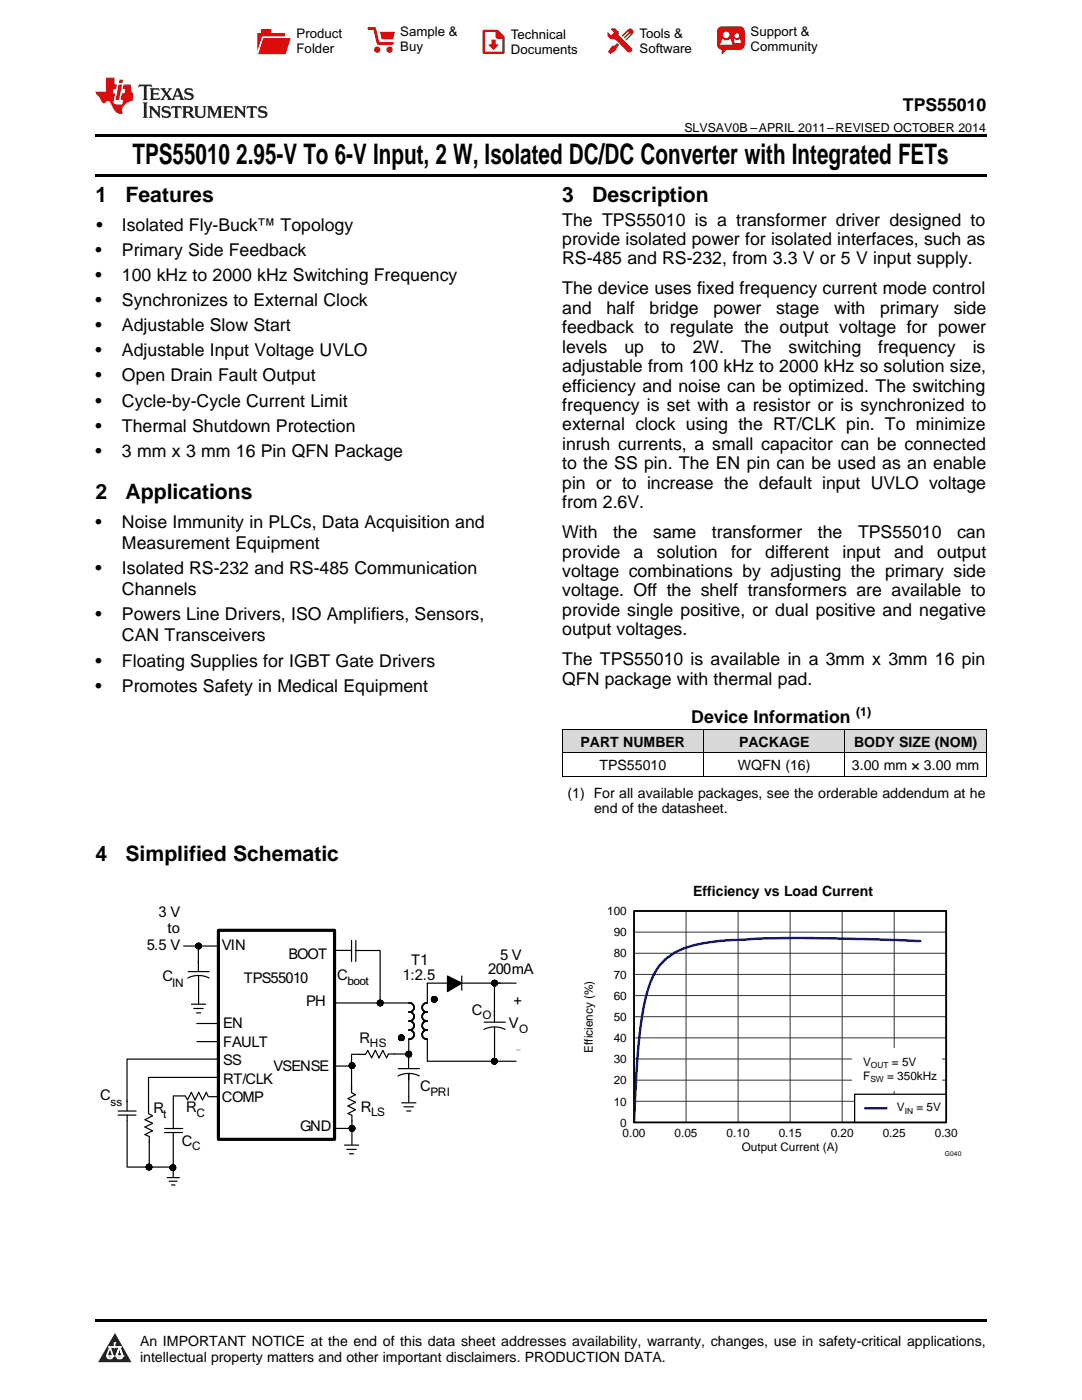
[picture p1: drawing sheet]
<svg xmlns="http://www.w3.org/2000/svg" width="216mm" height="279mm" viewBox="0 0 216 279" stroke-linecap="round" stroke-linejoin="round" font-family="sans-serif">
<defs><g id="words">
<g font-size="5.6">
<text x="26.4" y="32.8">TPS55010</text>
<text x="47.1" y="32.8">2.95-V To 6-V Input, 2 W, Isolated DC/DC Converter with Integrated FETs</text>
</g>
<g font-size="4.2">
<text x="19" y="40.4">1</text>
<text x="25" y="40.4">Features</text>
<text x="112.2" y="40.4">3</text>
<text x="118.2" y="40.4">Description</text>
<text x="19" y="99.6">2</text>
<text x="25" y="99.6">Applications</text>
<text x="19" y="171.8">4</text>
<text x="25" y="171.8">Simplified Schematic</text>
</g>
<g font-size="3.5">
<text x="180.2" y="22.2">TPS55010</text>
<text x="19.2" y="46.1">•</text>
<text x="24.3" y="46.1">Isolated Fly-Buck™ Topology</text>
<text x="112.2" y="45">The TPS55010 is a transformer driver designed to</text>
<text x="19" y="51.1">•</text>
<text x="24.3" y="51.1">Primary Side Feedback</text>
<text x="112.2" y="48.9">provide isolated power for isolated interfaces, such as</text>
<text x="112.2" y="52.8">RS-485 and RS-232, from 3.3 V or 5 V input supply.</text>
<text x="19" y="56.1">•</text>
<text x="24.3" y="56.1">100 kHz to 2000 kHz Switching Frequency</text>
<text x="112.2" y="58.7">The device uses fixed frequency current mode control</text>
<text x="19" y="61.1">•</text>
<text x="24.3" y="61.1">Synchronizes to External Clock</text>
<text x="112.2" y="62.6">and</text>
<text x="121" y="62.6">half</text>
<text x="129.6" y="62.6">bridge</text>
<text x="142.3" y="62.6">power</text>
<text x="154.9" y="62.6">stage</text>
<text x="166.4" y="62.6">with</text>
<text x="175.6" y="62.6">primary</text>
<text x="190.3" y="62.6">side</text>
<text x="19" y="66.1">•</text>
<text x="19" y="71.1">•</text>
<text x="24.3" y="66.1">Adjustable Slow Start</text>
<text x="24.3" y="71.1">Adjustable Input Voltage UVLO</text>
<text x="112.2" y="66.5">feedback to regulate the output voltage for power</text>
<text x="112.2" y="70.4">levels</text>
<text x="124.6" y="70.4">up</text>
<text x="131.9" y="70.4">to</text>
<text x="138.2" y="70.4">2W.</text>
<text x="147.9" y="70.4">The</text>
<text x="157.3" y="70.4">switching</text>
<text x="175.2" y="70.4">frequency</text>
<text x="194.1" y="70.4">is</text>
<text x="19" y="76.1">•</text>
<text x="24.3" y="76.1">Open Drain Fault Output</text>
<text x="112.2" y="74.3">adjustable from 100 kHz to 2000 kHz so solution size,</text>
<text x="19" y="81.1">•</text>
<text x="24.3" y="81.1">Cycle-by-Cycle Current Limit</text>
<text x="112.2" y="78.1">efficiency and noise can be optimized. The switching</text>
<text x="112.2" y="82">frequency is set with a resistor or is synchronized to</text>
<text x="19" y="86.1">•</text>
<text x="24.3" y="86.1">Thermal Shutdown Protection</text>
<text x="112.2" y="85.9">external clock using the RT/CLK pin. To minimize</text>
<text x="112.2" y="89.8">inrush currents, a small capacitor can be connected</text>
<text x="19" y="91.2">•</text>
<text x="24.3" y="91.2">3 mm x 3 mm 16 Pin QFN Package</text>
<text x="112.2" y="93.7">to the SS pin. The EN pin can be used as an enable</text>
<text x="112.2" y="97.5">pin or to increase the default input UVLO voltage</text>
<text x="112.2" y="101.4">from 2.6V.</text>
<text x="19" y="105.3">•</text>
<text x="24.3" y="105.3">Noise Immunity in PLCs, Data Acquisition and</text>
<text x="112.2" y="107.4">With</text>
<text x="122.3" y="107.4">the</text>
<text x="130.3" y="107.4">same</text>
<text x="142.1" y="107.4">transformer</text>
<text x="163.2" y="107.4">the</text>
<text x="171.2" y="107.4">TPS55010</text>
<text x="191" y="107.4">can</text>
<text x="24.3" y="109.5">Measurement Equipment</text>
<text x="112.2" y="111.3">provide</text>
<text x="126.4" y="111.3">a</text>
<text x="131.1" y="111.3">solution</text>
<text x="145.9" y="111.3">for</text>
<text x="152.7" y="111.3">different</text>
<text x="168.1" y="111.3">input</text>
<text x="178.4" y="111.3">and</text>
<text x="187" y="111.3">output</text>
<text x="19" y="114.5">•</text>
<text x="24.3" y="114.5">Isolated RS-232 and RS-485 Communication</text>
<text x="24.3" y="118.8">Channels</text>
<text x="112.2" y="115.1">voltage combinations by adjusting the primary side</text>
<text x="112.2" y="119">voltage. Off the shelf transformers are available to</text>
<text x="19" y="123.8">•</text>
<text x="24.3" y="123.8">Powers Line Drivers, ISO Amplifiers, Sensors,</text>
<text x="112.2" y="122.9">provide single positive, or dual positive and negative</text>
<text x="24.3" y="128">CAN Transceivers</text>
<text x="112.2" y="126.8">output voltages.</text>
<text x="19" y="133">•</text>
<text x="24.3" y="133">Floating Supplies for IGBT Gate Drivers</text>
<text x="112.2" y="132.8">The TPS55010 is available in a 3mm x 3mm 16 pin</text>
<text x="112.2" y="136.6">QFN package with thermal pad.</text>
<text x="19" y="138">•</text>
<text x="24.3" y="138">Promotes Safety in Medical Equipment</text>
<text x="137.9" y="144.4">Device Information</text>
</g>
<g font-size="2.9">
<text x="31.6" y="183">3 V</text>
<text x="29.3" y="189.5">5.5 V</text>
<text x="33.4" y="186.3">to</text>
<text x="44.3" y="189.6">VIN</text>
<text x="57.5" y="191.4">BOOT</text>
<text x="99.8" y="191.6">5 V</text>
<text x="32.4" y="195.8">C</text>
<text x="48.7" y="196.1">TPS55010</text>
<text x="67.3" y="195.5">C</text>
<text x="80.3" y="195.5">1:2.5</text>
<text x="82.1" y="192.6">T1</text>
<text x="97.4" y="194.4">200mA</text>
<text x="61.1" y="200.8">PH</text>
<text x="94.2" y="202.5">C</text>
<text x="102.4" y="200.8">+</text>
<text x="44.6" y="205.2">EN</text>
<text x="44.6" y="209">FAULT</text>
<text x="71.7" y="208.1">R</text>
<text x="101.6" y="205.2">V</text>
<text x="44.6" y="212.5">SS</text>
<text x="54.6" y="213.7">VSENSE</text>
<text x="20" y="219.6">C</text>
<text x="44.3" y="219.9">COMP</text>
<text x="44.6" y="216.3">RT/CLK</text>
<text x="72" y="221.9">R</text>
<text x="83.8" y="217.8">C</text>
<text x="30.6" y="222.2">R</text>
<text x="37.1" y="222">R</text>
<text x="59.9" y="225.7">GND</text>
<text x="36.3" y="228.7">C</text>
</g>
<g font-size="2.8">
<text x="115.8" y="149">PART NUMBER</text>
<text x="147.5" y="149">PACKAGE</text>
<text x="170.4" y="149">BODY SIZE (NOM)</text>
<text x="119.6" y="153.7">TPS55010</text>
<text x="147.2" y="153.7">WQFN (16)</text>
<text x="170" y="153.7">3.00 mm × 3.00 mm</text>
<text x="113.2" y="159.2">(1) For all available packages, see the orderable addendum at he</text>
<text x="118.5" y="162.3">end of the datasheet.</text>
<text x="138.3" y="178.7">Efficiency vs Load Current</text>
<text x="27.9" y="268.6">An IMPORTANT NOTICE at the end of this data sheet addresses availability, warranty, changes, use in safety-critical applications,</text>
<text x="27.9" y="271.8">intellectual property matters and other important disclaimers. PRODUCTION DATA.</text>
</g>
<g font-size="2.6">
<text x="59.2" y="7.6">Product</text>
<text x="59.2" y="10.6">Folder</text>
<text x="79.9" y="7.3">Sample &amp;</text>
<text x="79.9" y="10.2">Buy</text>
<text x="101.9" y="7.8">Technical</text>
<text x="101.9" y="10.8">Documents</text>
<text x="127.6" y="7.6">Tools &amp;</text>
<text x="127.6" y="10.6">Software</text>
<text x="149.8" y="7.2">Support &amp;</text>
<text x="149.8" y="10.2">Community</text>
</g>
<g font-size="2.5">
<text x="136.6" y="26.3">SLVSAV0B –APRIL 2011–REVISED OCTOBER 2014</text>
<text x="170.8" y="142.9">(1)</text>
</g>
<g font-size="2.4">
<text x="34.4" y="197">IN</text>
<text x="69.4" y="196.7">boot</text>
<text x="96.2" y="203.4">O</text>
<text x="73.8" y="209">HS</text>
<text x="103.6" y="206.1">O</text>
<text x="22" y="220.7">ss</text>
<text x="85.9" y="218.7">PRI</text>
<text x="32.5" y="223.1">t</text>
<text x="39.2" y="222.9">C</text>
<text x="74.1" y="222.8">LS</text>
<text x="38.4" y="229.6">C</text>
</g>
<g font-size="2.3">
<text x="121.2" y="182.6">100</text>
<text x="122.5" y="191.1">80</text>
<text x="122.5" y="186.9">90</text>
<text x="122.5" y="195.3">70</text>
<text x="122.5" y="203.7">50</text>
<text x="122.5" y="199.5">60</text>
<text x="122.5" y="208">40</text>
<text x="118.3" y="210.1" transform="rotate(-90 118.3 210.1)">Efficiency (%)</text>
<text x="122.5" y="212.2">30</text>
<text x="172.2" y="212.7">V</text>
<text x="172.2" y="215.5">F</text>
<text x="177" y="215.5">= 350kHz</text>
<text x="178" y="212.7">= 5V</text>
<text x="122.5" y="220.6">10</text>
<text x="122.5" y="216.4">20</text>
<text x="179" y="221.8">V</text>
<text x="182.9" y="221.8">= 5V</text>
<text x="123.8" y="224.8">0</text>
<text x="124.2" y="226.9">0.00</text>
<text x="134.6" y="226.9">0.05</text>
<text x="145" y="226.9">0.10</text>
<text x="155.4" y="226.9">0.15</text>
<text x="165.8" y="226.9">0.20</text>
<text x="176.1" y="226.9">0.25</text>
<text x="186.5" y="226.9">0.30</text>
<text x="148" y="229.8">Output Current (A)</text>
</g>
<g font-size="1.7">
<text x="173.7" y="215.9">SW</text>
<text x="173.8" y="213.1">OUT</text>
<text x="180.5" y="222.2">IN</text>
</g>
<text font-size="1.5" x="103" y="209.3">_</text>
<text font-size="1.3" x="188.6" y="230.7">G040</text>
</g></defs>
<g fill="#d8d8d8">
<path d="M112.2 145.6h28.2v4.7h-28.2z"/>
<path d="M140.4 145.6h28.2v4.7h-28.2z"/>
<path d="M168.6 145.6h28.2v4.7h-28.2z"/>
</g>
<path d="M22.9 266l3.3 5.9h-6.6z" fill="#231f20"/>
<path d="M21.3 270.6h1.2l-.3 .5h-.3a.53 .53 0 0 1-.6-.5z" fill-rule="evenodd" fill="#fff"/>
<path d="M21.3 270.6h1.2l-.3 .5h-.3a.53 .53 0 0 1-.6-.5z" fill="none" stroke="#231f20" stroke-width=".33"/>
<path d="M21.3 270.6l1.2 .1-.3 .4h-.5z" fill="none" stroke="#fff" stroke-width=".33"/>
<path d="M22.9 268.9h.1" fill="none" stroke="#fff" stroke-width=".33"/>
<path d="M22.9 268v.9z" fill="#fff"/>
<path d="M22.9 268v.9z" fill="none" stroke="#fff" stroke-width=".33"/>
<circle cx="22.9" cy="268" r=".16" fill="#fff"/>
<path d="M21.8 268.8h.1" fill="none" stroke="#fff" stroke-width=".33"/>
<path d="M21.8 268.8h2.2z" fill="#fff"/>
<path d="M21.8 268.8h2.2z" fill="none" stroke="#fff" stroke-width=".33"/>
<circle cx="24" cy="268.8" r=".16" fill="#fff"/>
<path d="M23.2 270.6h.1" fill="none" stroke="#fff" stroke-width=".33"/>
<path d="M23.8 268.8l-.6 1.8z" fill="#fff"/>
<path d="M23.8 268.8l-.6 1.8z" fill="none" stroke="#fff" stroke-width=".33"/>
<path d="M23.8 268.8l.7 1.8z" fill="#fff"/>
<path d="M23.8 268.8l.7 1.8z" fill="none" stroke="#fff" stroke-width=".33"/>
<path d="M24.4 270.6h.1" fill="none" stroke="#fff" stroke-width=".33"/>
<circle cx="21.3" cy="270.6" r=".16" fill="#fff"/>
<path d="M22 268.8l-.7 1.8z" fill="#fff"/>
<path d="M22 268.8l-.7 1.8z" fill="none" stroke="#fff" stroke-width=".33"/>
<path d="M22 268.8l.5 1.8z" fill="#fff"/>
<path d="M22 268.8l.5 1.8z" fill="none" stroke="#fff" stroke-width=".33"/>
<circle cx="22.5" cy="270.6" r=".16" fill="#fff"/>
<path d="M23.3 270.6h1.2a.63 .63 0 0 1-.6 .5 .63 .63 0 0 1-.6-.5z" fill-rule="evenodd" fill="#fff"/>
<path d="M23.3 270.6h1.2a.63 .63 0 0 1-.6 .5 .63 .63 0 0 1-.6-.5z" fill="none" stroke="#231f20" stroke-width=".33"/>
<path d="M23.3 270.6h1.2l-.4 .5h-.5z" fill="none" stroke="#fff" stroke-width=".33"/>
<path d="M23.2 270.6h.1" fill="none" stroke="#fff" stroke-width=".33"/>
<circle cx="24.5" cy="270.6" r=".16" fill="#fff"/>
<path d="M19 263.2h177.8v.5h-177.8z" fill="#000"/>
<path d="M43.6 185.7h23.2v41.7h-23.2z" fill="none" stroke="#000" stroke-width=".63"/>
<g fill="none" stroke="#000" stroke-width=".24">
<path d="M36.6 188.8h6.7M37.5 195.2a4.7 4.7 0 0 1 4.2 0M37.5 193.9h4.2M39 188.8l.1 .1zM39.1 188.7v.1zM39.1 188.9l.1 .1zM39.1 188.6v.1zM39.1 189h.1zM39.1 188.8l.5 .1zM39.1 188.7l.5 .2-.5-.1zM39.1 188.7l.5 .2zM39.1 188.9l.5-.1z"/>
<path d="M39.1 188.5l.1 .2zM39.1 189.1h.2zM39.1 188.9h.5zM39.1 188.6l.5 .3zM39.1 189l.5-.2v.1l-.4 .2zM39.2 188.4v.2zM39.2 188.5l.4 .3v.1zM39.2 188.4h.1zM39.2 189.1l.4-.3-.3 .4zM39.2 189.1l.4-.3zM39.2 188.4l.4 .4zM39.3 188.4l.3 .4-.4-.3z"/>
<path d="M39.3 188.3l.1 .1zM39.3 189.1v.1zM39.3 188.4l.3 .4zM39.3 188.4l.4 .4h-.1zM39.3 188.4l.4 .4zM39.3 189.1l.1 .2zM39.3 188.3h.2zM39.4 189.2v.1zM39.4 188.3l.3 .5zM39.4 188.3h.1zM39.5 189.2v.2zM39.5 188.3l.2 .5z"/>
<path d="M39.5 188.2l.1 .1zM39.5 189.3l.1 .1zM39.6 188.3l.1 .5zM39.6 188.8l.3 .4-.1 .1zM39.6 188.8l.3 .5zM39.6 188.8l.3 .4zM39.6 188.8l.2 .5zM39.6 188.8l.1 .5zM39.6 188.8l-.1 .5zM39.6 188.8h.1l-.3 .5-.1-.1zM39.6 188.8v5.1M39.6 188.8l.4-.4 .1 .1z"/>
<path d="M39.6 188.8l.5-.2-.5 .3zM39.6 188.8l.5-.3zM39.6 188.8l-.3 .4zM39.6 188.8l.5-.2zM39.6 188.2l.1 .1zM39.6 188.8l.5-.1v.1zM39.6 188.8l.5 .1zM39.6 189.3l.1 .1zM39.6 194.8v5.5M39.6 188.8l.5 .2zM39.6 188.8l.5 .3-.5-.2zM39.6 188.8l.5 .3-.1 .1z"/>
<path d="M39.6 188.8l.4 .4zM39.7 188.3l-.1 .5zM39.7 189.3h.1zM39.7 188.2l.1 .1zM39.7 188.3h.1l-.2 .5zM39.8 188.3h.1l-.3 .5zM39.8 189.2l.1 .1zM39.8 188.3l.1 .1zM39.8 188.3l-.1 .5h-.1zM39.9 189.2h.1zM39.9 188.3v.1zM39.9 188.4l-.3 .4z"/>
<path d="M39.9 188.4h.2zM40 188.5h.1zM40 189.1h.1zM40 189.1v.1zM40 188.5l.2 .1zM40.1 188.6l.1 .1zM40.1 189v.1zM40.1 188.7l.1 .1zM40.1 188.9l.1 .1zM40.1 188.8l.1 .1zM66.9 189.7h3.2M70.1 187.7v4.2"/>
<path d="M70.9 189.7h4.9v10.2M71 187.7v4.2M75.3 200l.1 .1zM75.4 199.9v.1zM75.4 199.9l.4 .3zM75.4 200l.4 .2-.5-.2zM75.4 199.8v.1zM75.4 199.9l.5 .2-.1 .1zM75.5 199.8l.4 .3zM75.5 199.8l.1-.1 .3 .4zM75.5 199.7v.2zM75.5 199.7l.1 .1z"/>
<path d="M75.5 199.7l.4 .4-.1 .1zM75.5 199.7l.3 .5zM75.6 199.7h.1zM75.6 199.7l.3 .4-.1 .1zM75.7 199.6l.1 .1zM75.7 199.7l.2 .5zM75.8 199.6v.1zM75.8 199.6l.1 .6zM75.8 199.6l.2 .1zM75.9 199.7l-.1 .5zM76 199.6v.1zM76 199.7l-.1 .5-.1-.1z"/>
<path d="M76.1 199.6v.2zM76.1 199.7h.1l-.3 .5-.1-.1zM76.1 199.7l.1 .1zM76.1 199.8h.2zM76.1 199.7l.1 .1-.3 .4zM76.2 199.7l-.3 .5zM76.2 199.9h.2zM76.3 199.9l.1 .1zM86.1 199.4l.1 .1zM86.1 199.6h.1zM86.1 199.2l.1 .2zM86.1 199.6l.2 .1z"/>
<path d="M86.1 199.4l.6 .1zM86.1 199.3l.5 .2zM86.1 199.4l.5 .1zM86.1 199.3l.5 .2-.5-.1zM86.1 199.5l.5-.1zM86.2 199.6l.4-.2zM86.2 199.2v.1zM86.2 199.7l.1 .1zM86.2 199.2l.4 .3-.4-.2zM86.2 199.7l.4-.3 .1 .1zM86.2 199.1v.1zM86.2 199.1l.5 .3-.1 .1z"/>
<path d="M86.2 199.2l.5 .2-.1 .1zM86.2 199.7l.5-.2zM86.2 199.7l.5-.2-.4 .3zM86.3 199.1v-.1l.4 .4zM86.3 199.1l.4 .3zM86.3 199.1l.1-.1 .3 .4zM86.3 199v.2zM86.3 199h.1zM86.3 199.7v.2zM86.3 199h.1l.3 .4zM86.3 199.8l.1 .1zM86.4 198.9l.1 .1z"/>
<path d="M86.4 199.9l.1 .1zM86.4 199l.3 .4zM86.5 198.9l.1 .1zM86.5 199.9l.1 .1zM86.5 198.9l.2 .5zM86.6 198.9v.1zM86.6 199.9l.1 .1zM86.6 198.9l.1 .5zM86.6 199.5l.4 .4h-.1zM86.6 199.5l.3 .4zM86.6 199.4l.2 .6zM86.6 199.4l.1 .6z"/>
<path d="M86.6 199.4l-.1 .6zM86.6 199.4l-.2 .5zM86.6 199.4l-.2 .5h-.1zM86.6 199.4l-.1 .5h-.1zM86.6 199.4l.5-.2zM86.6 199.4l.5-.3zM86.6 199.5l.5 .2zM86.6 199.5l.4 .4zM86.6 199.4l-.2 .5-.1-.1zM86.6 199.4l.5-.2-.4 .3zM86.6 198.9l.1 .1zM86.6 199.4l.5-.2 .1 .1z"/>
<path d="M86.6 199.4l.6-.1zM86.6 199.4h.6v.1h-.6zM86.6 199.4l.6 .2zM86.6 199.4l.6 .1zM86.6 199.9l.2 .1zM86.7 199.4l.4 .3zM86.7 199.4l.4 .3-.5-.2zM86.7 198.9l-.1 .5zM86.7 199.9l.1 .1zM86.8 198.9v.1zM86.8 198.9l-.1 .6zM86.8 199.9h.2z"/>
<path d="M86.8 198.9l.1 .1zM86.9 199h.1l-.3 .5zM86.9 199.9h.1zM86.9 198.9l.1 .2zM87 199l-.3 .5zM87 199v.2zM87 199.1l.2 .1zM87 199.7v.2zM87.1 199.2h.1zM87.1 199.7v.1zM87.1 199.3h.1zM87.1 199.6l.1 .1z"/>
<path d="M87.1 199.5l.1 .1zM87.1 199.4h.1zM87.1 199.4l.1 .1zM89.3 194.8l2.8 1.4-2.8 1.7zM92.1 194.8v2.8M98.1 196.1l.1 .1zM98.1 196.3l.2 .1zM98.1 196.2l.1 .1zM98.2 196v.1zM98.2 196.4h.1zM98.2 196.1l.5 .2zM98.2 196.2h.5z"/>
<path d="M98.2 196.3l.5-.1zM98.2 195.9l.1 .2zM98.2 196.5h.2zM98.2 196l.5 .3zM98.2 196.4l.5-.2v.1zM98.3 195.8v.2zM98.3 195.9l.4 .4-.5-.3zM98.3 195.9l.4 .3v.1l-.5-.3zM98.3 196.5l.4-.3zM98.3 196.5l.4-.3-.4 .4zM98.3 195.8l.4 .4zM98.3 195.8v.1z"/>
<path d="M98.3 195.8h.2zM98.3 196.5v.1zM98.4 195.8l.1-.1 .2 .5zM98.4 196.6v.1zM98.4 195.7l.2 .1zM98.4 196.6l.1 .1zM98.5 195.7l.2 .5zM98.5 195.7h.1zM98.5 196.6l.1 .2zM98.6 195.7l.1 .5zM98.6 195.6l.1 .1zM98.6 196.7l.1 .1z"/>
<path d="M98.6 196.2l.4 .4zM98.6 196.2l.3 .5zM98.6 196.2l.2 .5h-.1zM98.6 196.2l.1 .5zM98.6 196.2l.2 .5zM98.6 196.2v.5zM98.6 196.2l-.1 .5-.1-.1zM98.7 196.2l.4-.3-.4 .3zM98.7 196.2l-.3 .4zM98.7 196.2v7.7M98.7 196.2l.4-.3-.4 .4zM98.7 195.6l.1 .1z"/>
<path d="M98.7 196.2l.5-.1zM98.7 196.2h.5zM98.7 196.2l.5 .1zM98.7 196.7l.1 .1zM98.7 196.2l.5 .2zM98.7 196.2l.4 .3-.4-.2zM98.7 195.7h.1l-.2 .5zM98.7 196.2l.4 .4-.4-.4zM98.7 196.2l.3 .4-.3-.4zM98.8 196.7h.1zM98.8 195.6l.1 .2zM98.8 195.7l-.2 .5z"/>
<path d="M98.9 196.6l.1 .1zM98.9 195.7v.1zM98.9 195.7l-.2 .5h-.1zM98.9 196.6h.2zM99 195.7v.1zM99 195.8h.1zM99 195.8l-.3 .4zM99.1 195.9h.1zM99.1 196.5v.1zM99.1 195.9l.1 .1zM99.1 196.4v.2zM99.1 196l.1 .1z"/>
<path d="M99.1 196.4l.1 .1zM99.2 196.1l.1 .1zM99.2 196.3v.1zM99.2 196.2v.1zM103 196.2h-17.7v4M25.4 219.7v2M34.6 218.8v6.4M34.6 218.7h2.3M37 218.7l.4 .8M38.2 200.4h2.8M38.7 201.3h1.8M39.2 202.1h.8"/>
<path d="M39.3 204.3h4M39.3 207.9h4M41.5 218.8l-.3-.8-.8 1.5-.8-1.5-.7 1.5-.7-1.5-.8 1.5M41.6 218.9h1.9M43.5 211.4h-18.2v8.5M43.6 215h-14v6M66.8 200.2h14.8M66.8 212.8h3.3M69.7 212.7l.1 .1zM69.7 212.6l.1 .1zM69.7 212.8l.1 .1zM69.7 212.5l.1 .1z"/>
<path d="M69.7 212.9h.1zM69.7 212.6l.5 .1zM69.7 212.5l.5 .2zM69.7 212.7l.5-.1zM69.7 212.4l.1 .1zM69.7 213h.2zM69.7 212.8l.6-.1zM69.8 212.5l.4 .2zM69.8 212.9l.5-.2-.5 .3zM69.8 212.3v.2zM69.8 212.4l.1-.1 .4 .3zM69.8 212.4l.4 .3-.4-.2z"/>
<path d="M69.8 212.3h.1zM69.8 213l.5-.3-.4 .3zM69.8 213h.1zM69.8 212.4l.4 .3zM69.8 213l.5-.3zM69.9 212.3l.3 .4zM69.9 212.2l.1 .1zM69.9 212.2l.4 .5zM69.9 212.3l.4 .4zM69.9 213l.1 .2zM69.9 212.2l.3 .5zM70 212.2h.1z"/>
<path d="M70 213.1l.1 .1zM70 212.2h.1l.2 .5zM70 212.2l.3 .5zM70 212.1l.2 .1zM70.1 213.1v.1zM70.1 212.2l.2 .5zM70.1 212.1l.1 .1zM70.1 213.2h.2zM70.1 210.5v7.5l.8 .5M70.2 212.2l.1 .5zM70.2 212.7l.3 .4v.1zM70.2 212.7l.3 .5z"/>
<path d="M70.2 212.7l.4 .4-.1 .1zM70.2 212.7l.2 .5zM70.2 212.7l.1 .5zM70.2 212.7l-.1 .5zM70.2 212.7l-.1 .5h-.1zM70.2 212.7h.1l-.3 .5zM70.2 212.7h.1l-.3 .5-.1-.1zM70.2 212.6l.4-.3 .1 .1zM70.2 212.6l.5-.1zM70.2 212.6l.5-.2zM70.2 212.6l-.3 .5zM70.2 212.1l.1 .1z"/>
<path d="M70.2 212.6l.6-.1zM70.2 212.6l.6 .1zM70.2 212.6l.6 .2zM70.2 213.2h.1zM70.3 212.6l.4 .3zM70.3 212.6l.4 .4zM70.3 212.6l.4 .4h-.1zM70.3 212.6l.2 .5zM70.3 212.6l.3 .4zM70.3 212.2l-.1 .5zM70.3 213.2h.1zM70.3 212.1l.1 .1z"/>
<path d="M70.4 212.2h.1l-.3 .5zM70.4 212.2l-.2 .5zM70.4 213.1l.1 .1zM70.4 212.1l.1 .2zM70.5 212.2l-.2 .5h-.1zM70.5 213.1h.1zM70.5 212.2l.1 .1zM70.5 212.2l-.2 .5zM70.5 213h.2zM70.6 212.4h.1zM70.6 212.2v.2zM70.6 213h.1z"/>
<path d="M70.7 212.4l.1 .1zM70.7 212.5l.1 .1zM70.7 212.8v.2zM70.7 212.6l.1 .1zM70.7 212.8l.1 .1zM70.7 212.7l.1 .1zM70.9 218.5l-1.5 .8 1.5 .7-1.5 .7 1.5 .8-1.5 .7 .8 .4M73.4 209.6l-.5 .8h-2.8M74.9 209.6l-.7 1.5-.8-1.4M74.9 209.6l.7 1.5M75.3 200.1l.1 .1zM75.3 200.3h.1z"/>
<path d="M75.3 200.2l.1 .1zM75.3 200.4h.2zM75.3 200l.5 .2zM75.3 200.1l.5 .1zM75.3 200.2l.5-.1zM75.3 200.3l.5-.2-.4 .3zM75.4 200.4l.1 .1zM75.4 200.4l.4-.3 .1 .1zM75.4 200.5l.5-.3zM75.5 200.5v.1zM75.5 200.5l.1 .2zM75.6 200.6l.1 .1z"/>
<path d="M75.7 200.6l.1 .1zM75.8 200.6l.1 .1zM75.8 200.2l.1-.1 .3 .5-.1 .1zM75.8 200.2l.1-.1 .2 .6zM75.8 200.2l.1-.1 .3 .5zM75.8 200.2l.2 .5zM75.8 200.2l.1 .5zM75.8 200.2l-.1 .5zM75.8 200.1l.1 .1-.3 .5zM75.8 200.1l.1 .1-.3 .5-.1-.1zM75.8 200.1l.1 .1-.3 .5v-.1zM75.8 200.1l.5-.2z"/>
<path d="M75.8 200.2l.5 .3zM75.8 200.2l.4 .4zM75.8 200.1l-.2 .5-.1-.1zM75.8 200.1l.5-.2v.1l-.4 .2zM75.8 200.1l.6-.1zM75.8 200.1h.6v.1h-.6zM75.8 200.1l.6 .2zM75.8 200.1l.6 .1zM75.8 200.7h.2zM75.9 200.1l.4 .3zM75.9 200.1l.4 .3v.1l-.5-.3zM75.9 200.6l.2 .1z"/>
<path d="M76 200.6l.1 .1zM76.1 200.6h.1zM76.2 200.5h.1zM76.3 200.4v.1zM76.3 200l.1 .1zM76.3 200.3l.1 .1zM76.3 200.1l.1 .1zM76.3 200.2l.1 .2zM76.3 200.2l.1 .1zM77.5 210.4l-.4 .7-.7-1.5-.8 1.5M77.5 210.3l4.1 .1M79.4 214.7a4.6 4.6 0 0 1 4.3 0"/>
<path d="M79.5 213.3h4.2M79.5 207.1l.1 .1zM79.5 207l.1 .1zM79.5 207.2l.1 .1zM79.5 206.9l.1 .1zM79.5 207.3h.2zM79.6 207.1l.5 .1zM79.6 207l.5 .2zM79.6 207.2l.5-.1-.5 .2zM79.6 207.2l.5-.1zM79.6 206.8v.1zM79.6 207.4h.1z"/>
<path d="M79.6 206.9l.5 .3zM79.6 206.9l.5 .3-.5-.2zM79.6 207.3l.5-.2v.1zM79.6 206.8l.1 .1zM79.7 206.8l.4 .3zM79.7 206.8l.4 .3v.1zM79.7 207.4l.4-.3zM79.7 207.5h.1zM79.7 206.7v.1zM79.7 206.7h.2zM79.8 206.7l.3 .4h-.1zM79.8 206.7l.2 .4z"/>
<path d="M79.8 207.4v.2zM79.8 206.6l.1 .1zM79.8 207.5l.1 .1zM79.9 206.6l.2 .5zM79.9 206.6h.1zM79.9 207.6l.1 .1zM80 206.6l.1 .5zM80 206.5l.1 .1zM80 207.6l.1 .1zM80 207.1l.5-.3zM80 207.1l.5 .3zM80 207.1l.5 .4h-.1z"/>
<path d="M80 207.1h.1l.3 .4-.1 .1zM80 207.1l.3 .5zM80 207.1l.2 .5zM80 207.1l.1 .5zM80 207.1v.5zM80 207.1l-.1 .5zM80 207.1h.1l-.2 .5zM80 207.1l-.2 .4zM80 207.1h.1l-.2 .5-.1-.1zM80.1 207.1l.4-.3 .1 .1-.5 .3zM80.1 207.1l.5-.2zM80.1 206.5l.1 .1z"/>
<path d="M80.1 207.1l.5-.1zM80.1 207.1h.5v.1h-.5zM80.1 207.1l.5 .1zM80.1 207.1l.5 .2zM80.1 207.6l.1 .1zM80.1 207.1l.4 .3-.4-.2zM80.1 206.6l-.1 .5zM80.2 207.6h.1zM80.2 206.5l.1 .2zM80.2 206.6l-.1 .5zM80.2 207.6h.2zM80.3 206.6v.1z"/>
<path d="M80.3 206.6l-.2 .5h-.1zM80.3 207.5l.2 .1zM80.4 206.6v.2zM80.4 206.7h.1l-.4 .4zM80.4 207.5h.1zM80.4 206.8h.2zM80.5 206.7v.1zM80.5 206.8l.1 .1zM80.5 207.3v.2zM80.5 206.9l.1 .1zM80.5 207.3l.1 .1zM80.6 207v.1z"/>
<path d="M80.6 207.1v.1zM80.6 207.2v.1zM81 210.3l.1 .1zM81 210.5l.1 .1zM81 210.4l.1 .1zM81 210.2l.1 .1zM81 210.6h.2zM81 210.2l.6 .2zM81 210.3l.6 .1zM81 210.4l.6-.1zM81.1 210.5l.5-.2-.5 .3zM81.1 210.1v.1z"/>
<path d="M81.1 210.7h.1zM81.1 210.2l.5 .2zM81.1 210.6l.4-.3-.4 .4zM81.1 210l.1 .2zM81.1 210.1l.4 .3zM81.1 210.1l.4 .3-.4-.2zM81.1 210.7l.4-.4 .1 .1zM81.2 210l.4 .3-.1 .1zM81.2 209.9v.2zM81.2 209.9l.1 .1zM81.2 210.7v.1zM81.3 209.9l.3 .5z"/>
<path d="M81.3 210.7v.2zM81.3 209.9h.1zM81.3 210.8l.1 .1zM81.4 209.8l.1 .1zM81.4 210.8l.1 .1zM81.4 209.9l.2 .5zM81.5 209.8l.1 .1zM81.5 210.8l.1 .1zM81.5 209.9l.1 .5zM81.5 210.4l.4 .4zM81.5 210.4l.3 .5zM81.5 210.4l.2 .5h-.1z"/>
<path d="M81.5 210.4l.1 .5zM81.5 210.4l.2 .5zM81.5 210.4l-.1 .5zM81.5 210.4l-.2 .5v-.1zM81.5 210.4l-.1 .5-.1-.1zM81.5 210.3l.5-.2-.4 .3zM81.5 210.3l.1 .1-.3 .4zM81.5 210.9v2.3M81.5 210.3l.5-.1-.4 .2zM81.6 209.8l.1 .1zM81.6 210.3l.5-.1zM81.6 210.3h.5v.1h-.5z"/>
<path d="M81.6 210.3l.5 .2zM81.6 210.3l.5 .1zM81.6 210.9h.1zM81.6 207.4v3.7M81.6 214.3v5.7M81.6 210.3l.5 .2-.1 .1zM81.6 210.3l.4 .3zM81.6 210.3l.4 .4zM81.6 209.9h.1l-.2 .5zM81.6 210.3l.3 .4-.4-.3zM81.6 210.3l.3 .5-.4-.4zM81.6 210.3l.4 .4h-.1l-.4-.3z"/>
<path d="M81.7 210.8l.1 .1zM81.7 209.8v.1zM81.7 209.9l-.2 .5zM81.7 210.8l.2 .1zM81.8 209.8v.2zM81.8 209.9l-.2 .5zM81.8 210.8h.1zM81.8 209.9l.1 .1zM81.9 210h.1zM81.9 209.9l-.3 .5-.1-.1zM81.9 210.1h.2zM81.9 210.7v.1z"/>
<path d="M82 210.1l.1 .1zM82 210.6v.1zM82 210.2l.1 .1zM82 210.5l.1 .2zM82 210.3l.1 .1zM82 210.5l.1 .1zM82 210.4l.1 .1zM85.3 207.4v4.4h17.7M96.6 205.4a4.6 4.6 0 0 1 4.2 0M96.6 204h4.2M98.1 211.8l.1 .1zM98.1 211.7l.1 .1z"/>
<path d="M98.1 211.9l.1 .1zM98.1 211.6l.1 .1zM98.1 212h.2zM98.1 211.8h.5zM98.1 211.7l.5 .1zM98.1 211.9l.6-.1zM98.2 211.6l.4 .2zM98.2 211.5v.2zM98.2 212.1h.1zM98.2 212l.5-.2zM98.2 211.5l.5 .3zM98.2 211.5v.1z"/>
<path d="M98.2 211.5l.4 .3zM98.2 211.4h.1zM98.2 212.1l.5-.3zM98.2 212.2h.1zM98.2 212.1l.5-.3-.4 .4zM98.3 211.4h.1zM98.3 211.4l.3 .4zM98.3 211.4l.4 .4h-.1zM98.3 211.4l.3 .4-.3-.4zM98.3 212.1l.1 .2zM98.4 211.3l.1 .1zM98.4 212.2l.1 .1z"/>
<path d="M98.4 211.3l.3 .5zM98.4 211.3h.2zM98.5 212.2l.1 .2zM98.5 211.3l.2 .5zM98.6 211.2v.1zM98.6 212.3l.1 .1zM98.6 211.3l.1 .5zM98.6 211.8h.1l.3 .4-.1 .1zM98.6 211.8l.3 .5zM98.6 211.8h.1l.3 .4zM98.6 211.8l.2 .5zM98.6 211.8l.1 .5z"/>
<path d="M98.6 211.8l-.1 .5zM98.6 211.8l-.2 .5zM98.6 211.8h.1l-.3 .5zM98.6 211.8l.5-.3zM98.6 211.8l.4-.4 .1 .1zM98.6 211.8l.5 .3zM98.6 211.8l.4 .4zM98.6 211.8l-.3 .4zM98.6 211.8l.5-.2zM98.6 211.2l.1 .1zM98.6 211.8l.6-.1zM98.6 211.8h.6v.1h-.6z"/>
<path d="M98.6 211.8l.6 .1zM98.6 211.8h.6zM98.6 212.3l.2 .1zM98.7 211.8l.4 .2zM98.7 211.8l.4 .3zM98.7 205v6.9M98.7 211.3l-.1 .5zM98.7 212.3h.1zM98.8 211.2v.2zM98.8 211.3l-.1 .5zM98.8 211.3l-.2 .5zM98.8 212.2l.1 .1z"/>
<path d="M98.8 211.3l.1 .1zM98.9 211.3l.1 .1-.3 .4h-.1zM98.9 212.2h.1zM98.9 211.3l.1 .2zM98.9 211.4l-.2 .4zM99 211.4l-.3 .4zM99 212.2h.1zM99 211.4v.1zM99 211.5h.1zM99.1 211.5l.1 .1zM99.1 212v.2zM99.1 211.6l.1 .1z"/>
<path d="M99.1 212v.1zM99.1 211.7l.1 .1zM99.1 211.9l.1 .1zM99.1 211.8l.1 .1zM23.5 222.5h3.6M23.6 221.7h3.6M25.4 222.5v10.3M25.4 232.9h9.1M29.2 232.8l.1 .1zM29.2 233l.1 .1zM29.2 232.9l.1 .1zM29.2 232.7l.1 .1z"/>
<path d="M29.2 233.1l.1 .1zM29.2 232.9l.5 .1zM29.2 232.8l.5 .2zM29.2 233.1l.5-.2zM29.2 233l.5-.1zM29.2 232.6l.1 .2zM29.2 233.2h.2zM29.3 232.7l.4 .3zM29.3 233.1l.5-.1-.5 .2zM29.3 232.6v.1zM29.3 232.6l.5 .3h-.1zM29.3 232.6l.4 .4-.4-.3z"/>
<path d="M29.3 233.2l.4-.3h.1zM29.4 232.5v.1zM29.4 232.5h.1zM29.4 233.2v.1zM29.4 232.5l.4 .4h-.1zM29.4 233.3l.1 .1zM29.5 232.4l.1 .1zM29.5 233.3l.1 .1zM29.5 232.4l.3 .5zM29.6 232.4l.1 .1zM29.6 233.4v.1zM29.6 232.4l.2 .5z"/>
<path d="M29.6 232.4h.1zM29.6 233.4l.1 .1zM29.6 220.8v1.4l.8 .5M29.7 232.4l.1 .5zM29.7 232.9h.1l.2 .4v.1zM29.7 232.9l.3 .5zM29.7 232.9h.1l.3 .4zM29.7 232.9l.2 .5zM29.7 232.9l.1 .5zM29.7 232.9l-.1 .5zM29.7 232.9h.1l-.2 .5zM29.7 232.9h.1l-.3 .5-.1-.1z"/>
<path d="M29.7 232.9l.5-.3-.4 .3zM29.7 232.9h.1l.4 .3zM29.7 232.9h.1l.4 .3-.1 .1zM29.7 232.9h.1l-.4 .4zM29.7 232.9l.5-.3v.1zM29.7 232.9l.5-.1zM29.7 232.3l.1 .2zM29.7 232.9l.6-.1zM29.7 232.9l.6 .1zM29.7 232.9l.6 .2zM29.7 232.9l.5 .2zM29.7 233.4l.1 .1z"/>
<path d="M29.8 232.9l.4 .3zM29.8 232.4l-.1 .5zM29.8 226.8v5.8M29.8 233.4h.1zM29.8 232.4l.1 .1zM29.9 232.4h.1l-.3 .5zM29.9 233.4h.1zM29.9 232.4l.1 .1zM30 232.4l-.2 .5h-.1zM30 233.3l.1 .1zM30 232.4l.1 .2zM30 232.6h.2z"/>
<path d="M30 232.5l.1 .1-.3 .3h-.1zM30 232.5l-.2 .4h-.1zM30.1 232.6h.1zM30.1 233.2v.1zM30.2 232.7h.1zM30.2 233.1v.2zM30.2 232.7l.1 .1zM30.2 233.1v.1zM30.2 232.8l.1 .1zM30.2 232.9l.1 .1zM30.2 233l.1 .1zM30.4 222.7l-1.5 .8 1.5 .7-1.5 .7 1.5 .8-1.5 .7 .8 .4"/>
<path d="M32.8 226h3.6M32.9 225.2h3.6M33.4 235h2.4M33.7 235.7h1.6M33.9 232.9l.1 .2zM33.9 233.1l.2 .1zM33.9 233l.1 .1zM34 232.8v.2zM34 233.2l.1 .1zM34 232.9l.5 .2zM34 233l.5 .1zM34 233.1l.5-.1z"/>
<path d="M34 233.2l.5-.2zM34 232.7l.1 .2zM34 233.3l.2 .1zM34 232.8l.5 .3zM34 233.2l.5-.1-.4 .3zM34.1 232.7v.1zM34.1 232.7l.4 .4zM34.1 233.3l.4-.2zM34.1 233.4l.4-.3zM34.1 232.7l.4 .3zM34.1 232.7l.1-.1 .3 .4zM34.1 232.6v.1z"/>
<path d="M34.1 232.6h.2zM34.1 233.3v.2zM34.2 232.6h.1l.2 .4zM34.2 232.6l.3 .5zM34.2 233.4v.1zM34.2 232.6h.2zM34.2 236.5h.7M34.2 233.4l.1 .2zM34.3 232.6l.2 .4zM34.3 232.5l.1 .1zM34.3 233.5l.1 .1zM34.4 232.5l.1 .5z"/>
<path d="M34.4 232.5l.1 .1zM34.4 233.5l.1 .1zM34.4 233.1l.4 .4zM34.4 233.1l.3 .4zM34.4 233.1l.4 .4h-.1zM34.4 233l.2 .5h-.1zM34.4 233l.1 .6zM34.4 233l.2 .5zM34.4 233v.5zM34.4 233l-.1 .5zM34.4 233l-.1 .5h-.1zM34.5 233l.4-.3z"/>
<path d="M34.5 233.1l.4 .2zM34.5 233.1l.4 .3-.1 .1zM34.5 233l-.3 .5-.1-.1zM34.5 233l.5-.2zM34.5 232.5l.1 .1zM34.5 233l.5-.1zM34.5 233h.5v.1h-.5zM34.5 233l.5 .2zM34.5 233l.5 .1zM34.5 233.5l.1 .1zM34.5 233l.5 .3zM34.5 233l.5 .2-.1 .2z"/>
<path d="M34.5 232.5h.1l-.2 .5zM34.6 226.1v8.8M34.6 233.5l.1 .1zM34.6 232.5l.1 .1zM34.6 232.5l-.2 .5zM34.7 233.5h.1zM34.7 232.5v.1zM34.7 232.6l-.2 .5zM34.7 233.4l.2 .1zM34.8 232.5v.2zM34.8 232.7h.1zM34.8 232.6l.1 .1-.4 .4z"/>
<path d="M34.8 232.6l-.3 .5zM34.8 233.4h.1zM34.9 232.7h.1zM34.9 232.8h.1zM34.9 233.3v.1zM34.9 232.9h.2zM34.9 233.2l.1 .1zM35 232.9l.1 .1zM35 233.1v.1zM35 233l.1 .1zM66.8 225.2h3.3M68.7 228.5h2.9"/>
<path d="M69.2 229.4h1.9M69.7 225.2l.1 .1zM69.7 225.1l.1 .1zM69.7 225.3l.1 .1zM69.7 225l.1 .1zM69.7 225.4h.1zM69.7 225.1l.5 .1zM69.7 225.2h.5zM69.7 225.2l.5-.1zM69.7 230.3h.9M69.7 224.9l.1 .1zM69.7 225.5h.2z"/>
<path d="M69.7 225.3l.6-.1zM69.8 225l.4 .2zM69.8 225l.4 .2-.5-.1zM69.8 225.4l.4-.3 .1 .1zM69.8 224.8v.2zM69.8 224.9l.5 .3zM69.8 224.9l.5 .2-.1 .1zM69.8 224.8h.1zM69.8 225.5l.5-.3zM69.8 225.5h.1zM69.9 224.7l.1 .1zM69.9 224.8l.4 .4z"/>
<path d="M69.9 224.8l.3 .4zM69.9 225.5l.1 .2zM70 224.7h.1zM70 225.6l.1 .1zM70 224.7h.1l.2 .5zM70 224.7l.3 .5zM70 224.6l.2 .1zM70.1 225.6v.1zM70.1 224.7l.2 .5zM70.1 224.6l.1 .1zM70.1 225.7l.2 .1zM70.2 224.7l.1 .5z"/>
<path d="M70.2 225.2h.1l.2 .4zM70.2 225.2l.3 .5zM70.2 225.2l.4 .4-.1 .1zM70.2 225.2l.2 .5zM70.2 225.2l.1 .5zM70.2 225.2l-.1 .5zM70.2 225.2l-.1 .5h-.1zM70.2 225.2h.1l-.4 .4zM70.2 225.2l.5-.3zM70.2 225.1l.5-.1-.4 .2zM70.2 225.2l.5 .3zM70.2 225.2l.4 .3-.1 .1z"/>
<path d="M70.2 225.2l-.3 .4zM70.2 222.6v5.9M70.2 224.6l.1 .1zM70.2 225.1h.6zM70.2 225.1h.6v.1h-.6zM70.2 225.1l.6 .2zM70.2 225.1l.6 .1zM70.2 225.7h.1zM70.3 225.1l.4 .3-.5-.2zM70.3 225.1l.4 .4-.5-.3zM70.3 224.7l-.1 .5zM70.3 225.7h.1z"/>
<path d="M70.3 224.6l.1 .1zM70.4 224.7l-.1 .5zM70.4 225.6l.1 .1zM70.4 224.6l.1 .2zM70.5 224.7l-.2 .5h-.1zM70.5 225.6h.1zM70.5 224.7l.1 .1zM70.5 224.8h.1l-.3 .4zM70.5 224.8l-.2 .4zM70.5 225.5h.2zM70.6 224.9h.1zM70.6 224.8v.1z"/>
<path d="M70.7 224.9l.1 .1zM70.7 225.4v.1zM70.7 225l.1 .1zM70.7 225.3v.2zM70.7 225.1l.1 .1zM70.7 225.3l.1 .1zM70.7 225.2l.1 .1zM80.1 220.1h2.9M80.6 220.9h1.9M81.2 221.7h.8"/>
<circle cx="39.6" cy="188.8" r=".53"/>
<circle cx="86.7" cy="199.4" r=".52"/>
<circle cx="98.7" cy="196.2" r=".52"/>
<circle cx="70.2" cy="212.7" r=".53"/>
<circle cx="75.9" cy="200.2" r=".52"/>
<circle cx="80.1" cy="207.1" r=".52"/>
<circle cx="81.6" cy="210.4" r=".53"/>
<circle cx="98.7" cy="211.8" r=".52"/>
<circle cx="29.7" cy="232.9" r=".53"/>
<circle cx="34.5" cy="233" r=".52"/>
<circle cx="70.2" cy="225.2" r=".53"/>
</g>
<g fill="#000">
<path d="M89.3 194.8l2.8 1.4-2.8 1.7z"/>
<path d="M39 188.8l.1 .1z" fill-rule="evenodd"/>
<path d="M39.1 188.7v.1z" fill-rule="evenodd"/>
<path d="M39.1 188.9l.1 .1z" fill-rule="evenodd"/>
<path d="M39.1 188.6v.1z" fill-rule="evenodd"/>
<path d="M39.1 189h.1z" fill-rule="evenodd"/>
<path d="M39.1 188.8l.5 .1z" fill-rule="evenodd"/>
<path d="M39.1 188.8l.5 .1z" fill-rule="evenodd"/>
<path d="M39.1 188.7l.5 .2z" fill-rule="evenodd"/>
<path d="M39.1 188.9l.5-.1z" fill-rule="evenodd"/>
<path d="M39.1 188.5l.1 .2z" fill-rule="evenodd"/>
<path d="M39.1 188.6l.5 .3z" fill-rule="evenodd"/>
<path d="M39.1 189.1h.2z" fill-rule="evenodd"/>
<path d="M39.2 188.5l.4 .3v.1z" fill-rule="evenodd"/>
<path d="M39.1 188.9h.5z" fill-rule="evenodd"/>
<path d="M39.2 188.4v.2z" fill-rule="evenodd"/>
<path d="M39.3 188.4l.3 .4-.4-.3z" fill-rule="evenodd"/>
<path d="M39.3 189.1v.1z" fill-rule="evenodd"/>
<path d="M39.1 189l.5-.2v.1l-.4 .2z" fill-rule="evenodd"/>
<path d="M39.2 188.4l.4 .4z" fill-rule="evenodd"/>
<path d="M39.2 188.4h.1z" fill-rule="evenodd"/>
<path d="M39.3 189.1l.1 .2z" fill-rule="evenodd"/>
<path d="M39.2 189.1l.4-.3z" fill-rule="evenodd"/>
<path d="M39.3 188.4l.4 .4z" fill-rule="evenodd"/>
<path d="M39.6 188.8l-.3 .4z" fill-rule="evenodd"/>
<path d="M39.3 188.3l.1 .1z" fill-rule="evenodd"/>
<path d="M39.4 189.2v.1z" fill-rule="evenodd"/>
<path d="M39.4 188.3l.3 .5z" fill-rule="evenodd"/>
<path d="M39.6 188.8h.1l-.3 .5-.1-.1z" fill-rule="evenodd"/>
<path d="M39.3 188.3h.2z" fill-rule="evenodd"/>
<path d="M39.5 189.2v.2z" fill-rule="evenodd"/>
<path d="M39.5 188.3l.2 .5z" fill-rule="evenodd"/>
<path d="M39.6 188.8l-.1 .5z" fill-rule="evenodd"/>
<path d="M39.4 188.3h.1z" fill-rule="evenodd"/>
<path d="M39.5 189.3l.1 .1z" fill-rule="evenodd"/>
<path d="M39.6 188.3l.1 .5z" fill-rule="evenodd"/>
<path d="M39.6 188.3l.1 .5z" fill-rule="evenodd"/>
<path d="M39.6 188.8l.3 .4-.1 .1z" fill-rule="evenodd"/>
<path d="M39.6 188.8l.3 .5z" fill-rule="evenodd"/>
<path d="M39.6 188.8l.2 .5z" fill-rule="evenodd"/>
<path d="M39.6 188.8l.1 .5z" fill-rule="evenodd"/>
<path d="M39.6 188.8l-.1 .5z" fill-rule="evenodd"/>
<path d="M39.6 188.8l-.1 .5z" fill-rule="evenodd"/>
<path d="M39.6 188.8h.1l-.3 .5-.1-.1z" fill-rule="evenodd"/>
<path d="M39.6 188.8l.5 .3-.5-.2z" fill-rule="evenodd"/>
<path d="M39.6 188.8l.5 .3-.1 .1z" fill-rule="evenodd"/>
<path d="M39.6 188.8l.4 .4z" fill-rule="evenodd"/>
<path d="M39.6 188.8l-.1 .5z" fill-rule="evenodd"/>
<path d="M39.6 188.8l-.3 .4z" fill-rule="evenodd"/>
<path d="M39.2 189.1l.4-.3-.3 .4z" fill-rule="evenodd"/>
<path d="M39.1 189l.5-.2v.1l-.4 .2z" fill-rule="evenodd"/>
<path d="M39.6 188.8l.5 .2z" fill-rule="evenodd"/>
<path d="M39.1 188.9h.5z" fill-rule="evenodd"/>
<path d="M39.1 188.7l.5 .2-.5-.1z" fill-rule="evenodd"/>
<path d="M39.5 188.2l.1 .1z" fill-rule="evenodd"/>
<path d="M39.6 188.8l.5-.1v.1z" fill-rule="evenodd"/>
<path d="M39.6 188.8l.5 .1z" fill-rule="evenodd"/>
<path d="M39.6 188.8l.5 .1z" fill-rule="evenodd"/>
<path d="M39.6 188.8l.5 .1z" fill-rule="evenodd"/>
<path d="M39.6 189.3l.1 .1z" fill-rule="evenodd"/>
<path d="M39.1 188.9l.5-.1z" fill-rule="evenodd"/>
<path d="M39.1 188.6l.5 .3z" fill-rule="evenodd"/>
<path d="M39.2 188.5l.4 .3v.1z" fill-rule="evenodd"/>
<path d="M39.6 188.8l.5-.2-.5 .3z" fill-rule="evenodd"/>
<path d="M39.6 188.8l.5-.2z" fill-rule="evenodd"/>
<path d="M39.3 188.4l.3 .4-.4-.3z" fill-rule="evenodd"/>
<path d="M39.3 188.4l.3 .4z" fill-rule="evenodd"/>
<path d="M39.9 188.4l-.3 .4z" fill-rule="evenodd"/>
<path d="M39.6 188.8l.4-.4 .1 .1z" fill-rule="evenodd"/>
<path d="M39.3 188.4l.4 .4h-.1z" fill-rule="evenodd"/>
<path d="M39.4 188.3l.3 .5z" fill-rule="evenodd"/>
<path d="M39.5 188.3l.2 .5z" fill-rule="evenodd"/>
<path d="M39.7 188.3l-.1 .5z" fill-rule="evenodd"/>
<path d="M39.8 188.3h.1l-.3 .5z" fill-rule="evenodd"/>
<path d="M39.7 188.3l-.1 .5z" fill-rule="evenodd"/>
<path d="M39.8 188.3l-.1 .5h-.1z" fill-rule="evenodd"/>
<path d="M39.6 188.8l.1 .5z" fill-rule="evenodd"/>
<path d="M39.6 188.2l.1 .1z" fill-rule="evenodd"/>
<path d="M39.7 189.3h.1z" fill-rule="evenodd"/>
<path d="M39.7 188.3h.1l-.2 .5z" fill-rule="evenodd"/>
<path d="M39.6 188.8l.2 .5z" fill-rule="evenodd"/>
<path d="M39.7 188.2l.1 .1z" fill-rule="evenodd"/>
<path d="M39.8 188.3l-.1 .5h-.1z" fill-rule="evenodd"/>
<path d="M39.8 189.2l.1 .1z" fill-rule="evenodd"/>
<path d="M39.6 188.8l.3 .5z" fill-rule="evenodd"/>
<path d="M39.8 188.3l.1 .1z" fill-rule="evenodd"/>
<path d="M39.9 189.2h.1z" fill-rule="evenodd"/>
<path d="M39.9 188.4l-.3 .4z" fill-rule="evenodd"/>
<path d="M39.6 188.8l.3 .4z" fill-rule="evenodd"/>
<path d="M39.9 188.3v.1z" fill-rule="evenodd"/>
<path d="M39.6 188.8l.5-.3z" fill-rule="evenodd"/>
<path d="M40 189.1v.1z" fill-rule="evenodd"/>
<path d="M39.6 188.8l.4 .4z" fill-rule="evenodd"/>
<path d="M39.9 188.4h.2z" fill-rule="evenodd"/>
<path d="M39.6 188.8l.5-.2-.5 .3z" fill-rule="evenodd"/>
<path d="M40 189.1h.1z" fill-rule="evenodd"/>
<path d="M39.6 188.8l.4 .4z" fill-rule="evenodd"/>
<path d="M39.6 188.8l.5-.2z" fill-rule="evenodd"/>
<path d="M39.6 188.8l.5 .3-.5-.2z" fill-rule="evenodd"/>
<path d="M40 188.5h.1z" fill-rule="evenodd"/>
<path d="M40.1 189v.1z" fill-rule="evenodd"/>
<path d="M39.6 188.8l.5 .2z" fill-rule="evenodd"/>
<path d="M39.6 188.8l.5-.1v.1z" fill-rule="evenodd"/>
<path d="M39.6 188.8l.5 .1z" fill-rule="evenodd"/>
<path d="M40 188.5l.2 .1z" fill-rule="evenodd"/>
<path d="M40.1 188.9l.1 .1z" fill-rule="evenodd"/>
<path d="M40.1 188.6l.1 .1z" fill-rule="evenodd"/>
<path d="M40.1 188.8l.1 .1z" fill-rule="evenodd"/>
<path d="M40.1 188.7l.1 .1z" fill-rule="evenodd"/>
<path d="M75.3 200l.1 .1z" fill-rule="evenodd"/>
<path d="M75.4 199.9v.1z" fill-rule="evenodd"/>
<path d="M75.4 199.9l.5 .2-.1 .1z" fill-rule="evenodd"/>
<path d="M75.4 199.8v.1z" fill-rule="evenodd"/>
<path d="M75.5 199.8l.4 .3z" fill-rule="evenodd"/>
<path d="M75.5 199.7v.2z" fill-rule="evenodd"/>
<path d="M75.5 199.7l.3 .5z" fill-rule="evenodd"/>
<path d="M75.5 199.7l.4 .4-.1 .1z" fill-rule="evenodd"/>
<path d="M75.5 199.7l.1 .1z" fill-rule="evenodd"/>
<path d="M75.6 199.7l.3 .4-.1 .1z" fill-rule="evenodd"/>
<path d="M75.6 199.7h.1z" fill-rule="evenodd"/>
<path d="M75.7 199.7l.2 .5z" fill-rule="evenodd"/>
<path d="M75.7 199.6l.1 .1z" fill-rule="evenodd"/>
<path d="M75.8 199.6v.1z" fill-rule="evenodd"/>
<path d="M75.9 199.7l-.1 .5z" fill-rule="evenodd"/>
<path d="M75.8 199.6l.2 .1z" fill-rule="evenodd"/>
<path d="M76 199.7l-.1 .5-.1-.1z" fill-rule="evenodd"/>
<path d="M76 199.6v.1z" fill-rule="evenodd"/>
<path d="M76.1 199.7h.1l-.3 .5-.1-.1z" fill-rule="evenodd"/>
<path d="M76.1 199.6v.2z" fill-rule="evenodd"/>
<path d="M76.1 199.7l.1 .1-.3 .4z" fill-rule="evenodd"/>
<path d="M76.1 199.7l.1 .1z" fill-rule="evenodd"/>
<path d="M75.8 200.1l.5-.2z" fill-rule="evenodd"/>
<path d="M76.1 199.8h.2z" fill-rule="evenodd"/>
<path d="M75.8 200.1l.5-.2v.1l-.4 .2z" fill-rule="evenodd"/>
<path d="M75.8 200.1l.5-.2z" fill-rule="evenodd"/>
<path d="M76.2 199.9h.2z" fill-rule="evenodd"/>
<path d="M76.3 199.9l.1 .1z" fill-rule="evenodd"/>
<path d="M86.1 199.4l.1 .1z" fill-rule="evenodd"/>
<path d="M86.1 199.4l.1 .1z" fill-rule="evenodd"/>
<path d="M86.1 199.6h.1z" fill-rule="evenodd"/>
<path d="M86.1 199.2l.1 .2z" fill-rule="evenodd"/>
<path d="M86.1 199.6l.2 .1z" fill-rule="evenodd"/>
<path d="M86.1 199.4l.6 .1z" fill-rule="evenodd"/>
<path d="M86.1 199.4l.5 .1z" fill-rule="evenodd"/>
<path d="M86.1 199.3l.5 .2-.5-.1z" fill-rule="evenodd"/>
<path d="M86.1 199.5l.5-.1z" fill-rule="evenodd"/>
<path d="M86.2 199.2l.4 .3-.4-.2z" fill-rule="evenodd"/>
<path d="M86.2 199.2v.1z" fill-rule="evenodd"/>
<path d="M86.2 199.7l.1 .1z" fill-rule="evenodd"/>
<path d="M86.2 199.2l.5 .2-.1 .1z" fill-rule="evenodd"/>
<path d="M86.2 199.6l.4-.2z" fill-rule="evenodd"/>
<path d="M86.2 199.1v.1z" fill-rule="evenodd"/>
<path d="M86.3 199.1l.4 .3z" fill-rule="evenodd"/>
<path d="M86.3 199.7v.2z" fill-rule="evenodd"/>
<path d="M86.2 199.7l.4-.3 .1 .1z" fill-rule="evenodd"/>
<path d="M86.3 199.1v-.1l.4 .4z" fill-rule="evenodd"/>
<path d="M86.3 199v.2z" fill-rule="evenodd"/>
<path d="M86.3 199.8l.1 .1z" fill-rule="evenodd"/>
<path d="M86.2 199.7l.5-.2-.4 .3z" fill-rule="evenodd"/>
<path d="M86.3 199h.1l.3 .4z" fill-rule="evenodd"/>
<path d="M86.3 199h.1z" fill-rule="evenodd"/>
<path d="M86.6 199.4l-.2 .5-.1-.1z" fill-rule="evenodd"/>
<path d="M86.4 199.9l.1 .1z" fill-rule="evenodd"/>
<path d="M86.4 199l.3 .4z" fill-rule="evenodd"/>
<path d="M86.4 198.9l.1 .1z" fill-rule="evenodd"/>
<path d="M86.6 199.4l-.1 .5h-.1z" fill-rule="evenodd"/>
<path d="M86.5 199.9l.1 .1z" fill-rule="evenodd"/>
<path d="M86.5 198.9l.2 .5z" fill-rule="evenodd"/>
<path d="M86.6 199.4l-.2 .5z" fill-rule="evenodd"/>
<path d="M86.5 198.9l.1 .1z" fill-rule="evenodd"/>
<path d="M86.6 198.9l.1 .5z" fill-rule="evenodd"/>
<path d="M86.6 198.9l.1 .5z" fill-rule="evenodd"/>
<path d="M86.6 199.5l.4 .4h-.1z" fill-rule="evenodd"/>
<path d="M86.6 199.5l.3 .4z" fill-rule="evenodd"/>
<path d="M86.6 199.4l.2 .6z" fill-rule="evenodd"/>
<path d="M86.6 199.4l.1 .6z" fill-rule="evenodd"/>
<path d="M86.6 199.4l-.1 .6z" fill-rule="evenodd"/>
<path d="M86.6 199.4l-.2 .5z" fill-rule="evenodd"/>
<path d="M86.6 199.4l-.2 .5h-.1z" fill-rule="evenodd"/>
<path d="M86.6 199.5l.5 .2z" fill-rule="evenodd"/>
<path d="M86.6 199.5l.4 .4z" fill-rule="evenodd"/>
<path d="M86.6 199.4l-.1 .6z" fill-rule="evenodd"/>
<path d="M86.6 199.4l-.2 .5-.1-.1z" fill-rule="evenodd"/>
<path d="M86.2 199.7l.5-.2z" fill-rule="evenodd"/>
<path d="M86.7 199.4l.4 .3-.5-.2z" fill-rule="evenodd"/>
<path d="M86.2 199.7l.4-.3 .1 .1z" fill-rule="evenodd"/>
<path d="M86.1 199.3l.5 .2z" fill-rule="evenodd"/>
<path d="M86.6 198.9v.1z" fill-rule="evenodd"/>
<path d="M86.6 199.4l.6-.1z" fill-rule="evenodd"/>
<path d="M86.6 199.4h.6v.1h-.6z" fill-rule="evenodd"/>
<path d="M86.6 199.4l.6 .2z" fill-rule="evenodd"/>
<path d="M86.6 199.4l.6 .1z" fill-rule="evenodd"/>
<path d="M86.7 199.4l.4 .3z" fill-rule="evenodd"/>
<path d="M86.2 199.6l.4-.2z" fill-rule="evenodd"/>
<path d="M86.1 199.5l.5-.1z" fill-rule="evenodd"/>
<path d="M86.2 199.2l.4 .3-.4-.2z" fill-rule="evenodd"/>
<path d="M86.6 199.4l.5-.2 .1 .1z" fill-rule="evenodd"/>
<path d="M86.2 199.1l.5 .3-.1 .1z" fill-rule="evenodd"/>
<path d="M86.6 199.4l.5-.2-.4 .3z" fill-rule="evenodd"/>
<path d="M86.3 199.1l.4 .3z" fill-rule="evenodd"/>
<path d="M86.3 199.1l.1-.1 .3 .4z" fill-rule="evenodd"/>
<path d="M86.3 199h.1l.3 .4z" fill-rule="evenodd"/>
<path d="M86.4 199l.3 .4z" fill-rule="evenodd"/>
<path d="M86.5 198.9l.2 .5z" fill-rule="evenodd"/>
<path d="M86.7 198.9l-.1 .5z" fill-rule="evenodd"/>
<path d="M86.8 198.9l-.1 .6z" fill-rule="evenodd"/>
<path d="M86.7 198.9l-.1 .5z" fill-rule="evenodd"/>
<path d="M86.9 199h.1l-.3 .5z" fill-rule="evenodd"/>
<path d="M87 199l-.3 .5z" fill-rule="evenodd"/>
<path d="M86.6 199.4l.5-.2z" fill-rule="evenodd"/>
<path d="M86.6 199.4l.1 .6z" fill-rule="evenodd"/>
<path d="M86.6 198.9l.1 .1z" fill-rule="evenodd"/>
<path d="M86.8 198.9l-.1 .6z" fill-rule="evenodd"/>
<path d="M86.6 199.4l.2 .6z" fill-rule="evenodd"/>
<path d="M86.8 198.9v.1z" fill-rule="evenodd"/>
<path d="M86.8 199.9h.2z" fill-rule="evenodd"/>
<path d="M86.9 199h.1l-.3 .5z" fill-rule="evenodd"/>
<path d="M86.6 199.5l.3 .4z" fill-rule="evenodd"/>
<path d="M86.8 198.9l.1 .1z" fill-rule="evenodd"/>
<path d="M86.9 199.9h.1z" fill-rule="evenodd"/>
<path d="M87 199l-.3 .5z" fill-rule="evenodd"/>
<path d="M86.6 199.5l.4 .4h-.1z" fill-rule="evenodd"/>
<path d="M86.9 198.9l.1 .2z" fill-rule="evenodd"/>
<path d="M86.6 199.4l.5-.3z" fill-rule="evenodd"/>
<path d="M87 199.7v.2z" fill-rule="evenodd"/>
<path d="M86.6 199.5l.4 .4z" fill-rule="evenodd"/>
<path d="M87 199v.2z" fill-rule="evenodd"/>
<path d="M86.6 199.4l.5-.2-.4 .3z" fill-rule="evenodd"/>
<path d="M87.1 199.7v.1z" fill-rule="evenodd"/>
<path d="M86.6 199.5l.5 .2z" fill-rule="evenodd"/>
<path d="M86.6 199.4l.5-.2 .1 .1z" fill-rule="evenodd"/>
<path d="M86.7 199.4l.4 .3-.5-.2z" fill-rule="evenodd"/>
<path d="M87 199.1l.2 .1z" fill-rule="evenodd"/>
<path d="M86.6 199.4l.6-.1z" fill-rule="evenodd"/>
<path d="M86.6 199.4l.6 .2z" fill-rule="evenodd"/>
<path d="M87.1 199.6l.1 .1z" fill-rule="evenodd"/>
<path d="M86.7 199.4l.4 .3z" fill-rule="evenodd"/>
<path d="M87.1 199.2h.1z" fill-rule="evenodd"/>
<path d="M87.1 199.5l.1 .1z" fill-rule="evenodd"/>
<path d="M87.1 199.3h.1z" fill-rule="evenodd"/>
<path d="M87.1 199.4l.1 .1z" fill-rule="evenodd"/>
<path d="M87.1 199.4h.1z" fill-rule="evenodd"/>
<path d="M98.1 196.1l.1 .1z" fill-rule="evenodd"/>
<path d="M98.1 196.3l.2 .1z" fill-rule="evenodd"/>
<path d="M98.1 196.2l.1 .1z" fill-rule="evenodd"/>
<path d="M98.2 196v.1z" fill-rule="evenodd"/>
<path d="M98.2 196.4h.1z" fill-rule="evenodd"/>
<path d="M98.2 196.2h.5z" fill-rule="evenodd"/>
<path d="M98.2 196.1l.5 .2z" fill-rule="evenodd"/>
<path d="M98.2 196.2h.5z" fill-rule="evenodd"/>
<path d="M98.2 196.3l.5-.1z" fill-rule="evenodd"/>
<path d="M98.2 196l.5 .3z" fill-rule="evenodd"/>
<path d="M98.2 195.9l.1 .2z" fill-rule="evenodd"/>
<path d="M98.2 196.5h.2z" fill-rule="evenodd"/>
<path d="M98.3 195.9l.4 .3v.1l-.5-.3z" fill-rule="evenodd"/>
<path d="M98.2 196.3l.5-.1z" fill-rule="evenodd"/>
<path d="M98.3 195.8v.2z" fill-rule="evenodd"/>
<path d="M98.3 195.8l.4 .4z" fill-rule="evenodd"/>
<path d="M98.3 196.5v.1z" fill-rule="evenodd"/>
<path d="M98.2 196.4l.5-.2v.1z" fill-rule="evenodd"/>
<path d="M98.3 195.8l.4 .4z" fill-rule="evenodd"/>
<path d="M98.3 195.8v.1z" fill-rule="evenodd"/>
<path d="M98.4 196.6v.1z" fill-rule="evenodd"/>
<path d="M98.3 196.5l.4-.3-.4 .4z" fill-rule="evenodd"/>
<path d="M98.4 195.8l.1-.1 .2 .5z" fill-rule="evenodd"/>
<path d="M98.7 196.2l-.3 .4z" fill-rule="evenodd"/>
<path d="M98.3 195.8h.2z" fill-rule="evenodd"/>
<path d="M98.4 196.6l.1 .1z" fill-rule="evenodd"/>
<path d="M98.5 195.7l.2 .5z" fill-rule="evenodd"/>
<path d="M98.6 196.2l-.1 .5-.1-.1z" fill-rule="evenodd"/>
<path d="M98.4 195.7l.2 .1z" fill-rule="evenodd"/>
<path d="M98.5 196.6l.1 .2z" fill-rule="evenodd"/>
<path d="M98.6 195.7l.1 .5z" fill-rule="evenodd"/>
<path d="M98.6 196.2v.5z" fill-rule="evenodd"/>
<path d="M98.5 195.7h.1z" fill-rule="evenodd"/>
<path d="M98.6 196.7l.1 .1z" fill-rule="evenodd"/>
<path d="M98.6 195.7l.1 .5z" fill-rule="evenodd"/>
<path d="M98.6 195.7l.1 .5z" fill-rule="evenodd"/>
<path d="M98.6 196.2l.4 .4z" fill-rule="evenodd"/>
<path d="M98.6 196.2l.3 .5z" fill-rule="evenodd"/>
<path d="M98.6 196.2l.2 .5h-.1z" fill-rule="evenodd"/>
<path d="M98.6 196.2l.1 .5z" fill-rule="evenodd"/>
<path d="M98.6 196.2v.5z" fill-rule="evenodd"/>
<path d="M98.6 196.2v.5z" fill-rule="evenodd"/>
<path d="M98.6 196.2l-.1 .5-.1-.1z" fill-rule="evenodd"/>
<path d="M98.7 196.2l.4 .4-.4-.4z" fill-rule="evenodd"/>
<path d="M98.7 196.2l.3 .4-.3-.4z" fill-rule="evenodd"/>
<path d="M98.6 196.2v.5z" fill-rule="evenodd"/>
<path d="M98.7 196.2l-.3 .4z" fill-rule="evenodd"/>
<path d="M98.3 196.5l.4-.3z" fill-rule="evenodd"/>
<path d="M98.7 196.2l.4 .3-.4-.2z" fill-rule="evenodd"/>
<path d="M98.2 196.4l.5-.2v.1z" fill-rule="evenodd"/>
<path d="M98.2 196.1l.5 .2z" fill-rule="evenodd"/>
<path d="M98.6 195.6l.1 .1z" fill-rule="evenodd"/>
<path d="M98.7 196.2l.5-.1z" fill-rule="evenodd"/>
<path d="M98.7 196.2h.5z" fill-rule="evenodd"/>
<path d="M98.7 196.2l.5 .1z" fill-rule="evenodd"/>
<path d="M98.7 196.2h.5z" fill-rule="evenodd"/>
<path d="M98.7 196.2l.5 .2z" fill-rule="evenodd"/>
<path d="M98.7 196.7l.1 .1z" fill-rule="evenodd"/>
<path d="M98.2 196.3l.5-.1z" fill-rule="evenodd"/>
<path d="M98.2 196.3l.5-.1z" fill-rule="evenodd"/>
<path d="M98.2 196l.5 .3z" fill-rule="evenodd"/>
<path d="M98.7 196.2l.5-.1z" fill-rule="evenodd"/>
<path d="M98.3 195.9l.4 .4-.5-.3z" fill-rule="evenodd"/>
<path d="M98.7 196.2l.4-.3-.4 .4z" fill-rule="evenodd"/>
<path d="M98.3 195.8l.4 .4z" fill-rule="evenodd"/>
<path d="M98.3 195.8l.4 .4z" fill-rule="evenodd"/>
<path d="M98.4 195.8l.1-.1 .2 .5z" fill-rule="evenodd"/>
<path d="M98.5 195.7l.2 .5z" fill-rule="evenodd"/>
<path d="M98.6 195.7l.1 .5z" fill-rule="evenodd"/>
<path d="M98.7 195.7h.1l-.2 .5z" fill-rule="evenodd"/>
<path d="M98.8 195.7l-.2 .5z" fill-rule="evenodd"/>
<path d="M98.7 195.7h.1l-.2 .5z" fill-rule="evenodd"/>
<path d="M98.9 195.7l-.2 .5h-.1z" fill-rule="evenodd"/>
<path d="M99 195.8l-.3 .4z" fill-rule="evenodd"/>
<path d="M98.7 196.2l.4-.3-.4 .3z" fill-rule="evenodd"/>
<path d="M98.6 196.2l.2 .5z" fill-rule="evenodd"/>
<path d="M98.7 195.6l.1 .1z" fill-rule="evenodd"/>
<path d="M98.8 196.7h.1z" fill-rule="evenodd"/>
<path d="M98.8 195.7l-.2 .5z" fill-rule="evenodd"/>
<path d="M98.6 196.2l.2 .5z" fill-rule="evenodd"/>
<path d="M98.8 195.6l.1 .2z" fill-rule="evenodd"/>
<path d="M98.9 196.6l.1 .1z" fill-rule="evenodd"/>
<path d="M98.9 195.7l-.2 .5h-.1z" fill-rule="evenodd"/>
<path d="M98.6 196.2l.3 .5z" fill-rule="evenodd"/>
<path d="M98.9 195.7v.1z" fill-rule="evenodd"/>
<path d="M98.9 196.6h.2z" fill-rule="evenodd"/>
<path d="M99 195.8l-.3 .4z" fill-rule="evenodd"/>
<path d="M98.6 196.2l.4 .4z" fill-rule="evenodd"/>
<path d="M99 195.7v.1z" fill-rule="evenodd"/>
<path d="M98.7 196.2l.4-.3-.4 .3z" fill-rule="evenodd"/>
<path d="M99.1 196.5v.1z" fill-rule="evenodd"/>
<path d="M98.7 196.2l.3 .4-.3-.4z" fill-rule="evenodd"/>
<path d="M99 195.8h.1z" fill-rule="evenodd"/>
<path d="M98.7 196.2l.4-.3-.4 .4z" fill-rule="evenodd"/>
<path d="M99.1 196.4v.2z" fill-rule="evenodd"/>
<path d="M98.7 196.2l.4 .4-.4-.4z" fill-rule="evenodd"/>
<path d="M98.7 196.2l.5-.1z" fill-rule="evenodd"/>
<path d="M98.7 196.2l.4 .3-.4-.2z" fill-rule="evenodd"/>
<path d="M99.1 195.9h.1z" fill-rule="evenodd"/>
<path d="M98.7 196.2l.5-.1z" fill-rule="evenodd"/>
<path d="M98.7 196.2l.5 .1z" fill-rule="evenodd"/>
<path d="M99.1 196.4l.1 .1z" fill-rule="evenodd"/>
<path d="M98.7 196.2l.5 .2z" fill-rule="evenodd"/>
<path d="M99.1 195.9l.1 .1z" fill-rule="evenodd"/>
<path d="M99.2 196.3v.1z" fill-rule="evenodd"/>
<path d="M99.1 196l.1 .1z" fill-rule="evenodd"/>
<path d="M99.2 196.2v.1z" fill-rule="evenodd"/>
<path d="M99.2 196.1l.1 .1z" fill-rule="evenodd"/>
<path d="M69.7 212.7l.1 .1z" fill-rule="evenodd"/>
<path d="M69.7 212.6l.1 .1z" fill-rule="evenodd"/>
<path d="M69.7 212.8l.1 .1z" fill-rule="evenodd"/>
<path d="M69.7 212.5l.1 .1z" fill-rule="evenodd"/>
<path d="M69.7 212.9h.1z" fill-rule="evenodd"/>
<path d="M69.7 212.6l.5 .1z" fill-rule="evenodd"/>
<path d="M69.7 212.6l.5 .1z" fill-rule="evenodd"/>
<path d="M69.7 212.5l.5 .2z" fill-rule="evenodd"/>
<path d="M69.7 212.7l.5-.1z" fill-rule="evenodd"/>
<path d="M69.7 212.4l.1 .1z" fill-rule="evenodd"/>
<path d="M69.8 212.5l.4 .2z" fill-rule="evenodd"/>
<path d="M69.7 213h.2z" fill-rule="evenodd"/>
<path d="M69.8 212.4l.4 .3-.4-.2z" fill-rule="evenodd"/>
<path d="M69.7 212.8l.6-.1z" fill-rule="evenodd"/>
<path d="M69.8 212.3v.2z" fill-rule="evenodd"/>
<path d="M69.8 212.4l.1-.1 .4 .3z" fill-rule="evenodd"/>
<path d="M69.8 213h.1z" fill-rule="evenodd"/>
<path d="M69.8 212.9l.5-.2-.5 .3z" fill-rule="evenodd"/>
<path d="M69.9 212.3l.3 .4z" fill-rule="evenodd"/>
<path d="M69.8 212.3h.1z" fill-rule="evenodd"/>
<path d="M69.9 213l.1 .2z" fill-rule="evenodd"/>
<path d="M69.8 213l.5-.3z" fill-rule="evenodd"/>
<path d="M69.9 212.3l.4 .4z" fill-rule="evenodd"/>
<path d="M70.2 212.6l-.3 .5z" fill-rule="evenodd"/>
<path d="M69.9 212.2l.1 .1z" fill-rule="evenodd"/>
<path d="M70 213.1l.1 .1z" fill-rule="evenodd"/>
<path d="M70 212.2l.3 .5z" fill-rule="evenodd"/>
<path d="M70.2 212.7h.1l-.3 .5-.1-.1z" fill-rule="evenodd"/>
<path d="M70 212.2h.1z" fill-rule="evenodd"/>
<path d="M70.1 213.1v.1z" fill-rule="evenodd"/>
<path d="M70.1 212.2l.2 .5z" fill-rule="evenodd"/>
<path d="M70.2 212.7l-.1 .5h-.1z" fill-rule="evenodd"/>
<path d="M70 212.1l.2 .1z" fill-rule="evenodd"/>
<path d="M70.1 213.2h.2z" fill-rule="evenodd"/>
<path d="M70.2 212.2l.1 .5z" fill-rule="evenodd"/>
<path d="M70.2 212.2l.1 .5z" fill-rule="evenodd"/>
<path d="M70.2 212.7l.3 .4v.1z" fill-rule="evenodd"/>
<path d="M70.2 212.7l.3 .5z" fill-rule="evenodd"/>
<path d="M70.2 212.7l.2 .5z" fill-rule="evenodd"/>
<path d="M70.2 212.7l.1 .5z" fill-rule="evenodd"/>
<path d="M70.2 212.7l-.1 .5z" fill-rule="evenodd"/>
<path d="M70.2 212.7l-.1 .5h-.1z" fill-rule="evenodd"/>
<path d="M70.2 212.7h.1l-.3 .5z" fill-rule="evenodd"/>
<path d="M70.3 212.6l.4 .4z" fill-rule="evenodd"/>
<path d="M70.3 212.6l.4 .4h-.1z" fill-rule="evenodd"/>
<path d="M70.3 212.6l.2 .5z" fill-rule="evenodd"/>
<path d="M70.2 212.7l-.1 .5z" fill-rule="evenodd"/>
<path d="M70.2 212.6l-.3 .5z" fill-rule="evenodd"/>
<path d="M69.8 213l.5-.3-.4 .3z" fill-rule="evenodd"/>
<path d="M69.8 212.9l.5-.2-.5 .3z" fill-rule="evenodd"/>
<path d="M70.3 212.6l.4 .3z" fill-rule="evenodd"/>
<path d="M69.7 212.8l.6-.1z" fill-rule="evenodd"/>
<path d="M69.7 212.5l.5 .2z" fill-rule="evenodd"/>
<path d="M70.1 212.1l.1 .1z" fill-rule="evenodd"/>
<path d="M70.2 212.6l.6-.1z" fill-rule="evenodd"/>
<path d="M70.2 212.6l.6 .1z" fill-rule="evenodd"/>
<path d="M70.2 212.6l.6 .2z" fill-rule="evenodd"/>
<path d="M70.2 212.6l.6 .1z" fill-rule="evenodd"/>
<path d="M70.2 213.2h.1z" fill-rule="evenodd"/>
<path d="M69.7 212.7l.5-.1z" fill-rule="evenodd"/>
<path d="M69.8 212.5l.4 .2z" fill-rule="evenodd"/>
<path d="M69.8 212.4l.4 .3z" fill-rule="evenodd"/>
<path d="M70.2 212.6l.5-.1z" fill-rule="evenodd"/>
<path d="M70.2 212.6l.5-.1z" fill-rule="evenodd"/>
<path d="M69.8 212.4l.1-.1 .4 .3z" fill-rule="evenodd"/>
<path d="M69.9 212.2l.3 .5z" fill-rule="evenodd"/>
<path d="M70.5 212.2l-.2 .5z" fill-rule="evenodd"/>
<path d="M70.2 212.6l.4-.3 .1 .1z" fill-rule="evenodd"/>
<path d="M69.9 212.2l.4 .5z" fill-rule="evenodd"/>
<path d="M70 212.2h.1l.2 .5z" fill-rule="evenodd"/>
<path d="M70.1 212.2l.2 .5z" fill-rule="evenodd"/>
<path d="M70.3 212.2l-.1 .5z" fill-rule="evenodd"/>
<path d="M70.4 212.2l-.2 .5z" fill-rule="evenodd"/>
<path d="M70.3 212.2l-.1 .5z" fill-rule="evenodd"/>
<path d="M70.5 212.2l-.2 .5h-.1z" fill-rule="evenodd"/>
<path d="M70.2 212.7l.1 .5z" fill-rule="evenodd"/>
<path d="M70.2 212.1l.1 .1z" fill-rule="evenodd"/>
<path d="M70.3 213.2h.1z" fill-rule="evenodd"/>
<path d="M70.4 212.2h.1l-.3 .5z" fill-rule="evenodd"/>
<path d="M70.2 212.7l.2 .5z" fill-rule="evenodd"/>
<path d="M70.3 212.1l.1 .1z" fill-rule="evenodd"/>
<path d="M70.4 213.1l.1 .1z" fill-rule="evenodd"/>
<path d="M70.5 212.2l-.2 .5h-.1z" fill-rule="evenodd"/>
<path d="M70.2 212.7l.3 .5z" fill-rule="evenodd"/>
<path d="M70.4 212.1l.1 .2z" fill-rule="evenodd"/>
<path d="M70.5 213.1h.1z" fill-rule="evenodd"/>
<path d="M70.5 212.2l-.2 .5z" fill-rule="evenodd"/>
<path d="M70.2 212.7l.4 .4-.1 .1z" fill-rule="evenodd"/>
<path d="M70.5 212.2l.1 .1z" fill-rule="evenodd"/>
<path d="M70.2 212.6l.5-.2z" fill-rule="evenodd"/>
<path d="M70.5 213h.2z" fill-rule="evenodd"/>
<path d="M70.3 212.6l.2 .5z" fill-rule="evenodd"/>
<path d="M70.6 212.2v.2z" fill-rule="evenodd"/>
<path d="M70.2 212.6l.5-.1z" fill-rule="evenodd"/>
<path d="M70.6 213h.1z" fill-rule="evenodd"/>
<path d="M70.3 212.6l.3 .4z" fill-rule="evenodd"/>
<path d="M70.2 212.6l.5-.1z" fill-rule="evenodd"/>
<path d="M70.3 212.6l.4 .4z" fill-rule="evenodd"/>
<path d="M70.6 212.4h.1z" fill-rule="evenodd"/>
<path d="M70.7 212.8v.2z" fill-rule="evenodd"/>
<path d="M70.3 212.6l.4 .3z" fill-rule="evenodd"/>
<path d="M70.2 212.6l.6-.1z" fill-rule="evenodd"/>
<path d="M70.2 212.6l.6 .2z" fill-rule="evenodd"/>
<path d="M70.7 212.4l.1 .1z" fill-rule="evenodd"/>
<path d="M70.7 212.8l.1 .1z" fill-rule="evenodd"/>
<path d="M70.7 212.5l.1 .1z" fill-rule="evenodd"/>
<path d="M70.7 212.7l.1 .1z" fill-rule="evenodd"/>
<path d="M70.7 212.6l.1 .1z" fill-rule="evenodd"/>
<path d="M75.3 200.1l.1 .1z" fill-rule="evenodd"/>
<path d="M75.3 200.3h.1z" fill-rule="evenodd"/>
<path d="M75.3 200.2l.1 .1z" fill-rule="evenodd"/>
<path d="M75.3 200.4h.2z" fill-rule="evenodd"/>
<path d="M75.3 200.1l.5 .1z" fill-rule="evenodd"/>
<path d="M75.3 200l.5 .2z" fill-rule="evenodd"/>
<path d="M75.3 200.1l.5 .1z" fill-rule="evenodd"/>
<path d="M75.3 200.2l.5-.1z" fill-rule="evenodd"/>
<path d="M75.4 200l.4 .2-.5-.2z" fill-rule="evenodd"/>
<path d="M75.4 200.4l.1 .1z" fill-rule="evenodd"/>
<path d="M75.3 200.3l.5-.2-.4 .3z" fill-rule="evenodd"/>
<path d="M75.5 200.5v.1z" fill-rule="evenodd"/>
<path d="M75.4 200.4l.4-.3 .1 .1z" fill-rule="evenodd"/>
<path d="M75.5 200.5l.1 .2z" fill-rule="evenodd"/>
<path d="M75.4 200.5l.5-.3z" fill-rule="evenodd"/>
<path d="M75.8 200.1l-.2 .5-.1-.1z" fill-rule="evenodd"/>
<path d="M75.6 200.6l.1 .1z" fill-rule="evenodd"/>
<path d="M75.8 200.1l.1 .1-.3 .5v-.1z" fill-rule="evenodd"/>
<path d="M75.7 200.6l.1 .1z" fill-rule="evenodd"/>
<path d="M75.8 200.1l.1 .1-.3 .5z" fill-rule="evenodd"/>
<path d="M75.8 200.6l.1 .1z" fill-rule="evenodd"/>
<path d="M75.8 199.6l.1 .6z" fill-rule="evenodd"/>
<path d="M75.8 199.6l.1 .6z" fill-rule="evenodd"/>
<path d="M75.8 200.2l.1-.1 .3 .5-.1 .1z" fill-rule="evenodd"/>
<path d="M75.8 200.2l.1-.1 .2 .6z" fill-rule="evenodd"/>
<path d="M75.8 200.2l.2 .5z" fill-rule="evenodd"/>
<path d="M75.8 200.2l.1 .5z" fill-rule="evenodd"/>
<path d="M75.8 200.2l-.1 .5z" fill-rule="evenodd"/>
<path d="M75.8 200.1l.1 .1-.3 .5z" fill-rule="evenodd"/>
<path d="M75.8 200.1l.1 .1-.3 .5-.1-.1z" fill-rule="evenodd"/>
<path d="M75.8 200.2l.5 .3z" fill-rule="evenodd"/>
<path d="M75.8 200.2l.4 .4z" fill-rule="evenodd"/>
<path d="M75.8 200.2l-.1 .5z" fill-rule="evenodd"/>
<path d="M75.8 200.1l-.2 .5-.1-.1z" fill-rule="evenodd"/>
<path d="M75.4 200.5l.5-.3z" fill-rule="evenodd"/>
<path d="M75.9 200.1l.4 .3v.1l-.5-.3z" fill-rule="evenodd"/>
<path d="M75.4 200.4l.4-.3 .1 .1z" fill-rule="evenodd"/>
<path d="M75.3 200l.5 .2z" fill-rule="evenodd"/>
<path d="M75.8 200.1l.6-.1z" fill-rule="evenodd"/>
<path d="M75.8 200.1h.6v.1h-.6z" fill-rule="evenodd"/>
<path d="M75.8 200.1l.6 .2z" fill-rule="evenodd"/>
<path d="M75.8 200.1l.6 .1z" fill-rule="evenodd"/>
<path d="M75.9 200.1l.4 .3z" fill-rule="evenodd"/>
<path d="M75.8 200.7h.2z" fill-rule="evenodd"/>
<path d="M75.3 200.3l.5-.2-.4 .3z" fill-rule="evenodd"/>
<path d="M75.3 200.2l.5-.1z" fill-rule="evenodd"/>
<path d="M75.4 199.9l.4 .3z" fill-rule="evenodd"/>
<path d="M75.8 200.1l.5-.2z" fill-rule="evenodd"/>
<path d="M75.4 199.9l.5 .2-.1 .1z" fill-rule="evenodd"/>
<path d="M75.8 200.1l.5-.2v.1l-.4 .2z" fill-rule="evenodd"/>
<path d="M75.5 199.8l.4 .3z" fill-rule="evenodd"/>
<path d="M75.5 199.8l.1-.1 .3 .4z" fill-rule="evenodd"/>
<path d="M76.2 199.7l-.3 .5z" fill-rule="evenodd"/>
<path d="M75.8 200.1l.5-.2z" fill-rule="evenodd"/>
<path d="M75.5 199.7l.4 .4-.1 .1z" fill-rule="evenodd"/>
<path d="M75.6 199.7l.3 .4-.1 .1z" fill-rule="evenodd"/>
<path d="M75.7 199.7l.2 .5z" fill-rule="evenodd"/>
<path d="M75.9 199.7l-.1 .5z" fill-rule="evenodd"/>
<path d="M76 199.7l-.1 .5-.1-.1z" fill-rule="evenodd"/>
<path d="M76.1 199.7h.1l-.3 .5-.1-.1z" fill-rule="evenodd"/>
<path d="M75.8 200.2l.1 .5z" fill-rule="evenodd"/>
<path d="M75.9 200.6l.2 .1z" fill-rule="evenodd"/>
<path d="M75.8 200.2l.2 .5z" fill-rule="evenodd"/>
<path d="M76 200.6l.1 .1z" fill-rule="evenodd"/>
<path d="M75.8 200.2l.1-.1 .2 .6z" fill-rule="evenodd"/>
<path d="M76.1 200.6h.1z" fill-rule="evenodd"/>
<path d="M75.8 200.2l.1-.1 .3 .5z" fill-rule="evenodd"/>
<path d="M76.2 200.5h.1z" fill-rule="evenodd"/>
<path d="M75.8 200.2l.4 .4z" fill-rule="evenodd"/>
<path d="M76.3 200.4v.1z" fill-rule="evenodd"/>
<path d="M75.8 200.2l.5 .3z" fill-rule="evenodd"/>
<path d="M75.9 200.1l.4 .3v.1l-.5-.3z" fill-rule="evenodd"/>
<path d="M76.3 200.3l.1 .1z" fill-rule="evenodd"/>
<path d="M75.9 200.1l.4 .3z" fill-rule="evenodd"/>
<path d="M75.8 200.1l.6-.1z" fill-rule="evenodd"/>
<path d="M75.8 200.1l.6 .2z" fill-rule="evenodd"/>
<path d="M76.3 200.2l.1 .2z" fill-rule="evenodd"/>
<path d="M76.3 200l.1 .1z" fill-rule="evenodd"/>
<path d="M76.3 200.1l.1 .1z" fill-rule="evenodd"/>
<path d="M76.3 200.2l.1 .1z" fill-rule="evenodd"/>
<path d="M79.5 207.1l.1 .1z" fill-rule="evenodd"/>
<path d="M79.5 207l.1 .1z" fill-rule="evenodd"/>
<path d="M79.5 207.2l.1 .1z" fill-rule="evenodd"/>
<path d="M79.5 206.9l.1 .1z" fill-rule="evenodd"/>
<path d="M79.5 207.3h.2z" fill-rule="evenodd"/>
<path d="M79.6 207.1l.5 .1z" fill-rule="evenodd"/>
<path d="M79.6 207.1l.5 .1z" fill-rule="evenodd"/>
<path d="M79.6 207l.5 .2z" fill-rule="evenodd"/>
<path d="M79.6 206.9l.5 .3-.5-.2z" fill-rule="evenodd"/>
<path d="M79.6 207.2l.5-.1z" fill-rule="evenodd"/>
<path d="M79.6 206.8v.1z" fill-rule="evenodd"/>
<path d="M79.6 207.4h.1z" fill-rule="evenodd"/>
<path d="M79.7 206.8l.4 .3v.1z" fill-rule="evenodd"/>
<path d="M79.6 207.2l.5-.1-.5 .2z" fill-rule="evenodd"/>
<path d="M79.6 206.8l.1 .1z" fill-rule="evenodd"/>
<path d="M79.7 206.8l.4 .3z" fill-rule="evenodd"/>
<path d="M79.7 207.5h.1z" fill-rule="evenodd"/>
<path d="M79.6 207.3l.5-.2v.1z" fill-rule="evenodd"/>
<path d="M79.7 206.7v.1z" fill-rule="evenodd"/>
<path d="M79.8 206.7l.2 .4z" fill-rule="evenodd"/>
<path d="M79.8 207.4v.2z" fill-rule="evenodd"/>
<path d="M79.7 207.4l.4-.3z" fill-rule="evenodd"/>
<path d="M79.8 206.7l.3 .4h-.1z" fill-rule="evenodd"/>
<path d="M80 207.1l-.2 .4z" fill-rule="evenodd"/>
<path d="M79.7 206.7h.2z" fill-rule="evenodd"/>
<path d="M79.8 207.5l.1 .1z" fill-rule="evenodd"/>
<path d="M79.9 206.6l.2 .5z" fill-rule="evenodd"/>
<path d="M80 207.1h.1l-.2 .5-.1-.1z" fill-rule="evenodd"/>
<path d="M79.8 206.6l.1 .1z" fill-rule="evenodd"/>
<path d="M79.9 207.6l.1 .1z" fill-rule="evenodd"/>
<path d="M80 206.6l.1 .5z" fill-rule="evenodd"/>
<path d="M80 207.1l-.1 .5z" fill-rule="evenodd"/>
<path d="M79.9 206.6h.1z" fill-rule="evenodd"/>
<path d="M80 207.6l.1 .1z" fill-rule="evenodd"/>
<path d="M80 206.6l.1 .5z" fill-rule="evenodd"/>
<path d="M80 206.6l.1 .5z" fill-rule="evenodd"/>
<path d="M80 207.1l.5 .3z" fill-rule="evenodd"/>
<path d="M80 207.1l.5 .4h-.1z" fill-rule="evenodd"/>
<path d="M80 207.1h.1l.3 .4-.1 .1z" fill-rule="evenodd"/>
<path d="M80 207.1l.3 .5z" fill-rule="evenodd"/>
<path d="M80 207.1l.2 .5z" fill-rule="evenodd"/>
<path d="M80 207.1l.1 .5z" fill-rule="evenodd"/>
<path d="M80 207.1v.5z" fill-rule="evenodd"/>
<path d="M80 207.1l.1 .5z" fill-rule="evenodd"/>
<path d="M80 207.1l-.1 .5z" fill-rule="evenodd"/>
<path d="M80 207.1v.5z" fill-rule="evenodd"/>
<path d="M80 207.1h.1l-.2 .5z" fill-rule="evenodd"/>
<path d="M80 207.1l-.2 .4z" fill-rule="evenodd"/>
<path d="M79.7 207.4l.4-.3z" fill-rule="evenodd"/>
<path d="M80.1 207.1l.4 .3-.4-.2z" fill-rule="evenodd"/>
<path d="M79.6 207.3l.5-.2v.1z" fill-rule="evenodd"/>
<path d="M80.1 207.1l.5 .2z" fill-rule="evenodd"/>
<path d="M79.6 207.2l.5-.1-.5 .2z" fill-rule="evenodd"/>
<path d="M79.6 207l.5 .2z" fill-rule="evenodd"/>
<path d="M79.6 206.9l.5 .3z" fill-rule="evenodd"/>
<path d="M80 206.5l.1 .1z" fill-rule="evenodd"/>
<path d="M80.1 207.1l.5-.2z" fill-rule="evenodd"/>
<path d="M80.1 207.1l.5-.1z" fill-rule="evenodd"/>
<path d="M80.1 207.1h.5v.1h-.5z" fill-rule="evenodd"/>
<path d="M80.1 207.1l.5 .1z" fill-rule="evenodd"/>
<path d="M80.1 207.1l.5 .1z" fill-rule="evenodd"/>
<path d="M80.1 207.6l.1 .1z" fill-rule="evenodd"/>
<path d="M79.6 207.2l.5-.1z" fill-rule="evenodd"/>
<path d="M79.7 206.8l.4 .3v.1z" fill-rule="evenodd"/>
<path d="M80.1 207.1l.4-.3 .1 .1-.5 .3z" fill-rule="evenodd"/>
<path d="M79.7 206.8l.4 .3z" fill-rule="evenodd"/>
<path d="M79.8 206.7l.2 .4z" fill-rule="evenodd"/>
<path d="M80.4 206.7h.1l-.4 .4z" fill-rule="evenodd"/>
<path d="M80 207.1l.5-.3z" fill-rule="evenodd"/>
<path d="M79.8 206.7l.3 .4h-.1z" fill-rule="evenodd"/>
<path d="M79.9 206.6l.2 .5z" fill-rule="evenodd"/>
<path d="M80 206.6l.1 .5z" fill-rule="evenodd"/>
<path d="M80.1 206.6l-.1 .5z" fill-rule="evenodd"/>
<path d="M80.2 206.6l-.1 .5z" fill-rule="evenodd"/>
<path d="M80.1 206.6l-.1 .5z" fill-rule="evenodd"/>
<path d="M80.3 206.6l-.2 .5h-.1z" fill-rule="evenodd"/>
<path d="M80.1 206.5l.1 .1z" fill-rule="evenodd"/>
<path d="M80.2 207.6h.1z" fill-rule="evenodd"/>
<path d="M80.2 206.6l-.1 .5z" fill-rule="evenodd"/>
<path d="M80 207.1l.2 .5z" fill-rule="evenodd"/>
<path d="M80.2 206.5l.1 .2z" fill-rule="evenodd"/>
<path d="M80.2 207.6h.2z" fill-rule="evenodd"/>
<path d="M80.3 206.6l-.2 .5h-.1z" fill-rule="evenodd"/>
<path d="M80 207.1l.3 .5z" fill-rule="evenodd"/>
<path d="M80.3 206.6v.1z" fill-rule="evenodd"/>
<path d="M80.4 206.7h.1l-.4 .4z" fill-rule="evenodd"/>
<path d="M80.3 207.5l.2 .1z" fill-rule="evenodd"/>
<path d="M80 207.1h.1l.3 .4-.1 .1z" fill-rule="evenodd"/>
<path d="M80.4 206.6v.2z" fill-rule="evenodd"/>
<path d="M80 207.1l.5-.3z" fill-rule="evenodd"/>
<path d="M80.4 207.5h.1z" fill-rule="evenodd"/>
<path d="M80 207.1l.5 .4h-.1z" fill-rule="evenodd"/>
<path d="M80.5 206.7v.1z" fill-rule="evenodd"/>
<path d="M80.1 207.1l.4-.3 .1 .1-.5 .3z" fill-rule="evenodd"/>
<path d="M80.5 207.3v.2z" fill-rule="evenodd"/>
<path d="M80 207.1l.5 .3z" fill-rule="evenodd"/>
<path d="M80.1 207.1l.5-.2z" fill-rule="evenodd"/>
<path d="M80.6 207v.1z" fill-rule="evenodd"/>
<path d="M80.6 207.1v.1z" fill-rule="evenodd"/>
<path d="M80.1 207.1l.4 .3-.4-.2z" fill-rule="evenodd"/>
<path d="M80.4 206.8h.2z" fill-rule="evenodd"/>
<path d="M80.5 207.3l.1 .1z" fill-rule="evenodd"/>
<path d="M80.1 207.1l.5 .2z" fill-rule="evenodd"/>
<path d="M80.1 207.1l.5-.1z" fill-rule="evenodd"/>
<path d="M80.1 207.1l.5 .1z" fill-rule="evenodd"/>
<path d="M80.5 206.8l.1 .1z" fill-rule="evenodd"/>
<path d="M80.6 207.2v.1z" fill-rule="evenodd"/>
<path d="M80.5 206.9l.1 .1z" fill-rule="evenodd"/>
<path d="M81 210.3l.1 .1z" fill-rule="evenodd"/>
<path d="M81 210.5l.1 .1z" fill-rule="evenodd"/>
<path d="M81 210.4l.1 .1z" fill-rule="evenodd"/>
<path d="M81 210.2l.1 .1z" fill-rule="evenodd"/>
<path d="M81 210.6h.2z" fill-rule="evenodd"/>
<path d="M81 210.3l.6 .1z" fill-rule="evenodd"/>
<path d="M81 210.3l.6 .1z" fill-rule="evenodd"/>
<path d="M81 210.3l.6 .1z" fill-rule="evenodd"/>
<path d="M81 210.4l.6-.1z" fill-rule="evenodd"/>
<path d="M81.1 210.2l.5 .2z" fill-rule="evenodd"/>
<path d="M81.1 210.1v.1z" fill-rule="evenodd"/>
<path d="M81.1 210.7h.1z" fill-rule="evenodd"/>
<path d="M81.1 210.1l.4 .3-.4-.2z" fill-rule="evenodd"/>
<path d="M81.1 210.5l.5-.2-.5 .3z" fill-rule="evenodd"/>
<path d="M81.1 210l.1 .2z" fill-rule="evenodd"/>
<path d="M81.2 210l.4 .3-.1 .1z" fill-rule="evenodd"/>
<path d="M81.2 210.7v.1z" fill-rule="evenodd"/>
<path d="M81.1 210.6l.4-.3-.4 .4z" fill-rule="evenodd"/>
<path d="M81.2 209.9v.2z" fill-rule="evenodd"/>
<path d="M81.2 210l.4 .3-.1 .1z" fill-rule="evenodd"/>
<path d="M81.3 210.7v.2z" fill-rule="evenodd"/>
<path d="M81.1 210.7l.4-.4 .1 .1z" fill-rule="evenodd"/>
<path d="M81.3 209.9l.3 .5z" fill-rule="evenodd"/>
<path d="M81.5 210.3l.1 .1-.3 .4z" fill-rule="evenodd"/>
<path d="M81.2 209.9l.1 .1z" fill-rule="evenodd"/>
<path d="M81.3 210.8l.1 .1z" fill-rule="evenodd"/>
<path d="M81.3 209.9l.3 .5z" fill-rule="evenodd"/>
<path d="M81.5 210.4l-.1 .5-.1-.1z" fill-rule="evenodd"/>
<path d="M81.3 209.9h.1z" fill-rule="evenodd"/>
<path d="M81.4 210.8l.1 .1z" fill-rule="evenodd"/>
<path d="M81.4 209.9l.2 .5z" fill-rule="evenodd"/>
<path d="M81.5 210.4l-.1 .5z" fill-rule="evenodd"/>
<path d="M81.4 209.8l.1 .1z" fill-rule="evenodd"/>
<path d="M81.5 209.8l.1 .1z" fill-rule="evenodd"/>
<path d="M81.5 210.8l.1 .1z" fill-rule="evenodd"/>
<path d="M81.5 209.9l.1 .5z" fill-rule="evenodd"/>
<path d="M81.5 209.9l.1 .5z" fill-rule="evenodd"/>
<path d="M81.5 210.4l.4 .4z" fill-rule="evenodd"/>
<path d="M81.5 210.4l.3 .5z" fill-rule="evenodd"/>
<path d="M81.5 210.4l.2 .5h-.1z" fill-rule="evenodd"/>
<path d="M81.5 210.4l.1 .5z" fill-rule="evenodd"/>
<path d="M81.5 210.4l-.1 .5z" fill-rule="evenodd"/>
<path d="M81.5 210.4l-.1 .5z" fill-rule="evenodd"/>
<path d="M81.5 210.4l-.2 .5v-.1z" fill-rule="evenodd"/>
<path d="M81.6 210.3l.3 .4-.4-.3z" fill-rule="evenodd"/>
<path d="M81.6 210.3l.3 .5-.4-.4z" fill-rule="evenodd"/>
<path d="M81.5 210.4l-.1 .5z" fill-rule="evenodd"/>
<path d="M81.5 210.3l.1 .1-.3 .4z" fill-rule="evenodd"/>
<path d="M81.1 210.7l.4-.4 .1 .1z" fill-rule="evenodd"/>
<path d="M81.6 210.3l.4 .4z" fill-rule="evenodd"/>
<path d="M81.1 210.6l.4-.3-.4 .4z" fill-rule="evenodd"/>
<path d="M81 210.2l.6 .2z" fill-rule="evenodd"/>
<path d="M81.6 209.8l.1 .1z" fill-rule="evenodd"/>
<path d="M81.6 210.3l.5-.1z" fill-rule="evenodd"/>
<path d="M81.6 210.3h.5v.1h-.5z" fill-rule="evenodd"/>
<path d="M81.6 210.3l.5 .2z" fill-rule="evenodd"/>
<path d="M81.6 210.3l.5 .1z" fill-rule="evenodd"/>
<path d="M81.6 210.3l.5 .2-.1 .1z" fill-rule="evenodd"/>
<path d="M81.6 210.9h.1z" fill-rule="evenodd"/>
<path d="M81.1 210.5l.5-.2-.5 .3z" fill-rule="evenodd"/>
<path d="M81 210.4l.6-.1z" fill-rule="evenodd"/>
<path d="M81.6 207.3l.2 .1h-.2z" fill-rule="evenodd"/>
<path d="M81.6 205.5l.2 .1h-.2z" fill-rule="evenodd"/>
<path d="M81.6 203.7l.2 .1-.2 .1z" fill-rule="evenodd"/>
<path d="M81.6 201.9l.2 .1h-.2z" fill-rule="evenodd"/>
<path d="M81.1 210.2l.5 .2z" fill-rule="evenodd"/>
<path d="M81.6 210.3l.5-.1z" fill-rule="evenodd"/>
<path d="M81.1 210.1l.4 .3z" fill-rule="evenodd"/>
<path d="M81.5 210.3l.5-.1-.4 .2z" fill-rule="evenodd"/>
<path d="M81.2 210l.4 .3-.1 .1z" fill-rule="evenodd"/>
<path d="M81.2 210l.4 .3-.1 .1z" fill-rule="evenodd"/>
<path d="M81.3 209.9l.3 .5z" fill-rule="evenodd"/>
<path d="M81.3 209.9l.3 .5z" fill-rule="evenodd"/>
<path d="M81.4 209.9l.2 .5z" fill-rule="evenodd"/>
<path d="M81.6 209.9h.1l-.2 .5z" fill-rule="evenodd"/>
<path d="M81.7 209.9l-.2 .5z" fill-rule="evenodd"/>
<path d="M81.6 209.9h.1l-.2 .5z" fill-rule="evenodd"/>
<path d="M81.8 209.9l-.2 .5z" fill-rule="evenodd"/>
<path d="M81.9 209.9l-.3 .5-.1-.1z" fill-rule="evenodd"/>
<path d="M81.5 210.3l.5-.2-.4 .3z" fill-rule="evenodd"/>
<path d="M81.5 210.4l.1 .5z" fill-rule="evenodd"/>
<path d="M81.7 210.8l.1 .1z" fill-rule="evenodd"/>
<path d="M81.7 209.9l-.2 .5z" fill-rule="evenodd"/>
<path d="M81.5 210.4l.2 .5z" fill-rule="evenodd"/>
<path d="M81.7 207.3l.3 .1h-.3z" fill-rule="evenodd"/>
<path d="M81.6 205.5l.2 .1h-.2z" fill-rule="evenodd"/>
<path d="M81.7 205.5l.3 .1-.3 .1z" fill-rule="evenodd"/>
<path d="M81.6 203.7l.2 .1-.2 .1z" fill-rule="evenodd"/>
<path d="M81.7 203.7l.3 .1-.3 .1z" fill-rule="evenodd"/>
<path d="M81.6 201.9l.2 .1h-.2z" fill-rule="evenodd"/>
<path d="M81.7 201.9h.2l.1 .1z" fill-rule="evenodd"/>
<path d="M81.6 200.1l.2 .1h-.2z" fill-rule="evenodd"/>
<path d="M81.7 209.8v.1z" fill-rule="evenodd"/>
<path d="M81.7 210.8l.2 .1z" fill-rule="evenodd"/>
<path d="M81.8 209.9l-.2 .5z" fill-rule="evenodd"/>
<path d="M81.5 210.4l.3 .5z" fill-rule="evenodd"/>
<path d="M81.8 209.8v.2z" fill-rule="evenodd"/>
<path d="M81.8 210.8h.1z" fill-rule="evenodd"/>
<path d="M81.9 209.9l-.3 .5-.1-.1z" fill-rule="evenodd"/>
<path d="M81.5 210.4l.4 .4z" fill-rule="evenodd"/>
<path d="M81.7 205.5l.3 .1z" fill-rule="evenodd"/>
<path d="M81.7 203.7l.3 .1z" fill-rule="evenodd"/>
<path d="M81.7 201.9l.3 .1h-.3z" fill-rule="evenodd"/>
<path d="M81.7 200.1l.3 .1h-.3z" fill-rule="evenodd"/>
<path d="M81.9 207.3h.3l-.3 .1z" fill-rule="evenodd"/>
<path d="M81.8 205.5h.4l-.3 .1z" fill-rule="evenodd"/>
<path d="M81.8 203.7h.4l-.3 .1z" fill-rule="evenodd"/>
<path d="M81.9 201.9h.3l-.3 .1z" fill-rule="evenodd"/>
<path d="M81.8 209.9l.1 .1z" fill-rule="evenodd"/>
<path d="M81.5 210.3l.5-.2-.4 .3z" fill-rule="evenodd"/>
<path d="M81.9 210.7v.1z" fill-rule="evenodd"/>
<path d="M81.6 210.3l.3 .5-.4-.4z" fill-rule="evenodd"/>
<path d="M81.9 210h.1z" fill-rule="evenodd"/>
<path d="M81.5 210.3l.5-.1-.4 .2z" fill-rule="evenodd"/>
<path d="M82 210.6v.1z" fill-rule="evenodd"/>
<path d="M81.6 210.3l.4 .4h-.1l-.4-.3z" fill-rule="evenodd"/>
<path d="M81.6 210.3l.5-.1z" fill-rule="evenodd"/>
<path d="M81.6 210.3l.4 .4z" fill-rule="evenodd"/>
<path d="M81.9 210.1h.2z" fill-rule="evenodd"/>
<path d="M81.6 210.3l.5-.1z" fill-rule="evenodd"/>
<path d="M81.6 210.3l.5 .2z" fill-rule="evenodd"/>
<path d="M82 210.5l.1 .2z" fill-rule="evenodd"/>
<path d="M81.6 210.3l.4 .3z" fill-rule="evenodd"/>
<path d="M82 210.1l.1 .1z" fill-rule="evenodd"/>
<path d="M82 210.5l.1 .1z" fill-rule="evenodd"/>
<path d="M81.9 205.5l.3 .2h-.3z" fill-rule="evenodd"/>
<path d="M81.9 203.7l.3 .2h-.3z" fill-rule="evenodd"/>
<path d="M81.8 201.9l.4 .2z" fill-rule="evenodd"/>
<path d="M81.8 200.1l.4 .2z" fill-rule="evenodd"/>
<path d="M82 210.2l.1 .1z" fill-rule="evenodd"/>
<path d="M82 210.4l.1 .1z" fill-rule="evenodd"/>
<path d="M82.1 207.2h.2l-.2 .2z" fill-rule="evenodd"/>
<path d="M82 205.5l.3-.1-.2 .2z" fill-rule="evenodd"/>
<path d="M82 203.7l.3-.1-.2 .2z" fill-rule="evenodd"/>
<path d="M82 201.9l.3-.1-.2 .2z" fill-rule="evenodd"/>
<path d="M82 210.3l.1 .1z" fill-rule="evenodd"/>
<path d="M82.1 205.6l.2 .2-.2-.1z" fill-rule="evenodd"/>
<path d="M82 203.8l.3 .2z" fill-rule="evenodd"/>
<path d="M82 202l.3 .2z" fill-rule="evenodd"/>
<path d="M82 200.2l.3 .2z" fill-rule="evenodd"/>
<path d="M82.2 207.2l.2-.1-.1 .2z" fill-rule="evenodd"/>
<path d="M82.2 205.4l.2-.1-.1 .2z" fill-rule="evenodd"/>
<path d="M82.2 203.6l.2-.1-.1 .2z" fill-rule="evenodd"/>
<path d="M82.2 201.8l.2-.1-.1 .2z" fill-rule="evenodd"/>
<path d="M82.4 206.9l.1 .1-.2 .2z" fill-rule="evenodd"/>
<path d="M82.2 205.7l.2 .2-.2-.1z" fill-rule="evenodd"/>
<path d="M82.4 205.1l.1 .1-.2 .2z" fill-rule="evenodd"/>
<path d="M82.2 203.9l.2 .2z" fill-rule="evenodd"/>
<path d="M82.4 203.3l.1 .1-.2 .2z" fill-rule="evenodd"/>
<path d="M82.2 202.1l.2 .2z" fill-rule="evenodd"/>
<path d="M82.4 201.5l.1 .1-.2 .2z" fill-rule="evenodd"/>
<path d="M82.2 200.3l.2 .2z" fill-rule="evenodd"/>
<path d="M82.3 205.8l.2 .2z" fill-rule="evenodd"/>
<path d="M82.3 204l.2 .2z" fill-rule="evenodd"/>
<path d="M82.3 202.2l.2 .2z" fill-rule="evenodd"/>
<path d="M82.3 200.4l.2 .2z" fill-rule="evenodd"/>
<path d="M82.5 206.7l.1 .2-.1 .1z" fill-rule="evenodd"/>
<path d="M82.5 204.9l.1 .1-.1 .2z" fill-rule="evenodd"/>
<path d="M82.5 203.1l.1 .2-.1 .1z" fill-rule="evenodd"/>
<path d="M82.5 201.3l.1 .1-.1 .2z" fill-rule="evenodd"/>
<path d="M82.6 206.6l.1 .1-.2 .2z" fill-rule="evenodd"/>
<path d="M82.4 205.9h.1l.1 .3z" fill-rule="evenodd"/>
<path d="M82.5 204.8h.2l-.1 .3z" fill-rule="evenodd"/>
<path d="M82.4 204.1h.1l.1 .3z" fill-rule="evenodd"/>
<path d="M82.5 203h.2l-.1 .3z" fill-rule="evenodd"/>
<path d="M82.4 202.4l.1-.1 .1 .3z" fill-rule="evenodd"/>
<path d="M82.5 201.2h.2l-.1 .3z" fill-rule="evenodd"/>
<path d="M82.4 200.5h.1l.1 .3z" fill-rule="evenodd"/>
<path d="M82.6 206.4h.1l-.1 .3z" fill-rule="evenodd"/>
<path d="M82.5 206.1l.1 .3z" fill-rule="evenodd"/>
<path d="M82.6 204.6v.3z" fill-rule="evenodd"/>
<path d="M82.5 204.3l.1 .3z" fill-rule="evenodd"/>
<path d="M82.6 202.8v.3z" fill-rule="evenodd"/>
<path d="M82.5 202.5l.1 .3z" fill-rule="evenodd"/>
<path d="M82.6 201v.3z" fill-rule="evenodd"/>
<path d="M82.5 200.7l.1 .3z" fill-rule="evenodd"/>
<path d="M82.5 206.3h.2v.2z" fill-rule="evenodd"/>
<path d="M82.6 204.4l.1 .3z" fill-rule="evenodd"/>
<path d="M82.5 202.7h.2v.2z" fill-rule="evenodd"/>
<path d="M82.6 200.8l.1 .3z" fill-rule="evenodd"/>
<path d="M84.2 206.3h.1v.2z" fill-rule="evenodd"/>
<path d="M84.2 204.4l.1 .3z" fill-rule="evenodd"/>
<path d="M84.2 202.7h.1v.2z" fill-rule="evenodd"/>
<path d="M84.2 200.8l.1 .3z" fill-rule="evenodd"/>
<path d="M84.2 206.4l.1 .3z" fill-rule="evenodd"/>
<path d="M84.2 206.1h.2l-.1 .3z" fill-rule="evenodd"/>
<path d="M84.2 204.6l.1 .3z" fill-rule="evenodd"/>
<path d="M84.2 204.3h.2l-.1 .3z" fill-rule="evenodd"/>
<path d="M84.2 202.8l.1 .3z" fill-rule="evenodd"/>
<path d="M84.3 202.5h.1l-.2 .3z" fill-rule="evenodd"/>
<path d="M84.2 201l.1 .3z" fill-rule="evenodd"/>
<path d="M84.3 200.7h.1l-.2 .3z" fill-rule="evenodd"/>
<path d="M84.2 206.6l.1 .3z" fill-rule="evenodd"/>
<path d="M84.3 205.9l.1 .1-.1 .2z" fill-rule="evenodd"/>
<path d="M84.2 204.8h.1v.3z" fill-rule="evenodd"/>
<path d="M84.3 204.1l.1 .1-.1 .2z" fill-rule="evenodd"/>
<path d="M84.2 203h.1v.3z" fill-rule="evenodd"/>
<path d="M84.4 202.3v.1l-.1 .2z" fill-rule="evenodd"/>
<path d="M84.2 201.2h.1v.3z" fill-rule="evenodd"/>
<path d="M84.3 200.5l.1 .1-.1 .2z" fill-rule="evenodd"/>
<path d="M84.3 206.7l.1 .3z" fill-rule="evenodd"/>
<path d="M84.3 204.9l.1 .3z" fill-rule="evenodd"/>
<path d="M84.3 203.1l.1 .3z" fill-rule="evenodd"/>
<path d="M84.3 201.3l.1 .3z" fill-rule="evenodd"/>
<path d="M84.4 205.8l.2 .1-.2 .1z" fill-rule="evenodd"/>
<path d="M84.5 204l.1 .1-.2 .1z" fill-rule="evenodd"/>
<path d="M84.5 202.2l.1 .1-.2 .1z" fill-rule="evenodd"/>
<path d="M84.5 200.4l.1 .1-.2 .1z" fill-rule="evenodd"/>
<path d="M84.3 206.9l.2 .3z" fill-rule="evenodd"/>
<path d="M84.4 205.8l.3-.1-.2 .2z" fill-rule="evenodd"/>
<path d="M84.4 205.1l.1 .3z" fill-rule="evenodd"/>
<path d="M84.4 204l.3-.1-.2 .2z" fill-rule="evenodd"/>
<path d="M84.4 203.3l.1 .3z" fill-rule="evenodd"/>
<path d="M84.4 202.2l.3-.1-.2 .2z" fill-rule="evenodd"/>
<path d="M84.4 201.5l.1 .3z" fill-rule="evenodd"/>
<path d="M84.4 200.4l.3-.1-.2 .2z" fill-rule="evenodd"/>
<path d="M84.4 207.1l.3 .2z" fill-rule="evenodd"/>
<path d="M84.5 205.2l.2 .3z" fill-rule="evenodd"/>
<path d="M84.4 203.5l.3 .2z" fill-rule="evenodd"/>
<path d="M84.4 201.7l.3 .1z" fill-rule="evenodd"/>
<path d="M84.6 205.7l.2-.1-.1 .2z" fill-rule="evenodd"/>
<path d="M84.6 203.9l.2-.1-.1 .2z" fill-rule="evenodd"/>
<path d="M84.6 202.1l.2-.1-.1 .2z" fill-rule="evenodd"/>
<path d="M84.6 200.3l.2-.1-.1 .2z" fill-rule="evenodd"/>
<path d="M84.6 207.2l.2 .1z" fill-rule="evenodd"/>
<path d="M84.6 205.4l.2 .1z" fill-rule="evenodd"/>
<path d="M84.6 203.6h.2v.2z" fill-rule="evenodd"/>
<path d="M84.6 201.8l.2 .1z" fill-rule="evenodd"/>
<path d="M84.7 205.6h.3l-.2 .1z" fill-rule="evenodd"/>
<path d="M84.7 203.8h.3l-.2 .1z" fill-rule="evenodd"/>
<path d="M84.7 202l.3-.1-.2 .2z" fill-rule="evenodd"/>
<path d="M84.7 200.2l.3-.1-.2 .2z" fill-rule="evenodd"/>
<path d="M84.7 207.3l.3 .1z" fill-rule="evenodd"/>
<path d="M84.7 205.5l.3 .1z" fill-rule="evenodd"/>
<path d="M84.7 203.7l.3 .1z" fill-rule="evenodd"/>
<path d="M84.7 201.9l.3 .1z" fill-rule="evenodd"/>
<path d="M84.9 205.5l.3 .1-.3 .1z" fill-rule="evenodd"/>
<path d="M84.9 203.7l.3 .1-.3 .1z" fill-rule="evenodd"/>
<path d="M84.9 201.9l.3 .1h-.3z" fill-rule="evenodd"/>
<path d="M84.9 200.1l.3 .1-.3 .1z" fill-rule="evenodd"/>
<path d="M84.9 207.3l.3 .1h-.3z" fill-rule="evenodd"/>
<path d="M85 205.5h.3v.1z" fill-rule="evenodd"/>
<path d="M84.9 205.5l.3 .1z" fill-rule="evenodd"/>
<path d="M85 203.7h.3v.2z" fill-rule="evenodd"/>
<path d="M84.9 203.7l.3 .1h-.3z" fill-rule="evenodd"/>
<path d="M85.1 201.9l.2 .1h-.2z" fill-rule="evenodd"/>
<path d="M84.9 201.9l.3 .1h-.3z" fill-rule="evenodd"/>
<path d="M85.1 200.1h.2v.1h-.2z" fill-rule="evenodd"/>
<path d="M85.1 207.3h.2v.1h-.2z" fill-rule="evenodd"/>
<path d="M85.1 205.5h.2v.1l-.2 .1z" fill-rule="evenodd"/>
<path d="M85.1 203.7h.2v.2h-.2z" fill-rule="evenodd"/>
<path d="M85 201.9h.3v.1z" fill-rule="evenodd"/>
<path d="M86.6 199.9l.1 .1z" fill-rule="evenodd"/>
<path d="M86.6 199.9l.2 .1z" fill-rule="evenodd"/>
<path d="M86.7 199.9l.1 .1z" fill-rule="evenodd"/>
<path d="M98.1 211.8l.1 .1z" fill-rule="evenodd"/>
<path d="M98.1 211.7l.1 .1z" fill-rule="evenodd"/>
<path d="M98.1 211.9l.1 .1z" fill-rule="evenodd"/>
<path d="M98.1 211.6l.1 .1z" fill-rule="evenodd"/>
<path d="M98.1 212h.2z" fill-rule="evenodd"/>
<path d="M98.1 211.8h.5z" fill-rule="evenodd"/>
<path d="M98.1 211.8h.5z" fill-rule="evenodd"/>
<path d="M98.1 211.7l.5 .1z" fill-rule="evenodd"/>
<path d="M98.1 211.8h.5z" fill-rule="evenodd"/>
<path d="M98.2 211.6l.4 .2z" fill-rule="evenodd"/>
<path d="M98.2 211.5v.2z" fill-rule="evenodd"/>
<path d="M98.2 211.5l.4 .3z" fill-rule="evenodd"/>
<path d="M98.2 212.1h.1z" fill-rule="evenodd"/>
<path d="M98.1 211.9l.6-.1z" fill-rule="evenodd"/>
<path d="M98.2 211.5v.1z" fill-rule="evenodd"/>
<path d="M98.2 211.5l.5 .3z" fill-rule="evenodd"/>
<path d="M98.2 212.2h.1z" fill-rule="evenodd"/>
<path d="M98.2 212l.5-.2z" fill-rule="evenodd"/>
<path d="M98.3 211.4l.3 .4-.3-.4z" fill-rule="evenodd"/>
<path d="M98.2 211.4h.1z" fill-rule="evenodd"/>
<path d="M98.3 212.1l.1 .2z" fill-rule="evenodd"/>
<path d="M98.2 212.1l.5-.3-.4 .4z" fill-rule="evenodd"/>
<path d="M98.3 211.4l.4 .4h-.1z" fill-rule="evenodd"/>
<path d="M98.6 211.8l-.3 .4z" fill-rule="evenodd"/>
<path d="M98.3 211.4h.1z" fill-rule="evenodd"/>
<path d="M98.4 212.2l.1 .1z" fill-rule="evenodd"/>
<path d="M98.4 211.3l.3 .5z" fill-rule="evenodd"/>
<path d="M98.6 211.8h.1l-.3 .5z" fill-rule="evenodd"/>
<path d="M98.4 211.3l.1 .1z" fill-rule="evenodd"/>
<path d="M98.5 212.2l.1 .2z" fill-rule="evenodd"/>
<path d="M98.5 211.3l.2 .5z" fill-rule="evenodd"/>
<path d="M98.6 211.8l-.2 .5z" fill-rule="evenodd"/>
<path d="M98.4 211.3h.2z" fill-rule="evenodd"/>
<path d="M98.6 212.3l.1 .1z" fill-rule="evenodd"/>
<path d="M98.6 211.3l.1 .5z" fill-rule="evenodd"/>
<path d="M98.6 211.3l.1 .5z" fill-rule="evenodd"/>
<path d="M98.6 211.8h.1l.3 .4-.1 .1z" fill-rule="evenodd"/>
<path d="M98.6 211.8l.3 .5z" fill-rule="evenodd"/>
<path d="M98.6 211.8l.2 .5z" fill-rule="evenodd"/>
<path d="M98.6 211.8l.1 .5z" fill-rule="evenodd"/>
<path d="M98.6 211.8l-.1 .5z" fill-rule="evenodd"/>
<path d="M98.6 211.8l-.2 .5z" fill-rule="evenodd"/>
<path d="M98.6 211.8h.1l-.3 .5z" fill-rule="evenodd"/>
<path d="M98.6 211.8l.5 .3z" fill-rule="evenodd"/>
<path d="M98.6 211.8l.4 .4z" fill-rule="evenodd"/>
<path d="M98.6 211.8l-.1 .5z" fill-rule="evenodd"/>
<path d="M98.6 211.8l-.3 .4z" fill-rule="evenodd"/>
<path d="M98.2 212.1l.5-.3z" fill-rule="evenodd"/>
<path d="M98.7 211.8l.4 .2z" fill-rule="evenodd"/>
<path d="M98.7 211.8l.4 .3z" fill-rule="evenodd"/>
<path d="M98.2 212l.5-.2z" fill-rule="evenodd"/>
<path d="M98.1 211.9l.6-.1z" fill-rule="evenodd"/>
<path d="M98.1 211.7l.5 .1z" fill-rule="evenodd"/>
<path d="M98.6 211.2v.1z" fill-rule="evenodd"/>
<path d="M98.6 211.8l.6-.1z" fill-rule="evenodd"/>
<path d="M98.6 211.8h.6v.1h-.6z" fill-rule="evenodd"/>
<path d="M98.6 211.8l.6 .1z" fill-rule="evenodd"/>
<path d="M98.6 211.8h.6z" fill-rule="evenodd"/>
<path d="M98.6 212.3l.2 .1z" fill-rule="evenodd"/>
<path d="M98.1 211.8h.5z" fill-rule="evenodd"/>
<path d="M98.2 211.6l.4 .2z" fill-rule="evenodd"/>
<path d="M98.6 211.8l.5-.2z" fill-rule="evenodd"/>
<path d="M98.2 211.5l.4 .3z" fill-rule="evenodd"/>
<path d="M98.2 211.5l.5 .3z" fill-rule="evenodd"/>
<path d="M98.3 211.4l.3 .4z" fill-rule="evenodd"/>
<path d="M99 211.4l-.3 .4z" fill-rule="evenodd"/>
<path d="M98.6 211.8l.5-.3z" fill-rule="evenodd"/>
<path d="M98.6 211.8l.5-.2z" fill-rule="evenodd"/>
<path d="M98.3 211.4l.4 .4h-.1z" fill-rule="evenodd"/>
<path d="M98.4 211.3l.3 .5z" fill-rule="evenodd"/>
<path d="M98.5 211.3l.2 .5z" fill-rule="evenodd"/>
<path d="M98.7 211.3l-.1 .5z" fill-rule="evenodd"/>
<path d="M98.8 211.3l-.2 .5z" fill-rule="evenodd"/>
<path d="M98.7 211.3l-.1 .5z" fill-rule="evenodd"/>
<path d="M98.9 211.3l.1 .1-.3 .4h-.1z" fill-rule="evenodd"/>
<path d="M98.6 211.8l.1 .5z" fill-rule="evenodd"/>
<path d="M98.6 211.2l.1 .1z" fill-rule="evenodd"/>
<path d="M98.7 212.3h.1z" fill-rule="evenodd"/>
<path d="M98.8 211.3l-.1 .5z" fill-rule="evenodd"/>
<path d="M98.6 211.8l.2 .5z" fill-rule="evenodd"/>
<path d="M98.8 211.2v.2z" fill-rule="evenodd"/>
<path d="M98.9 211.3l.1 .1-.3 .4h-.1z" fill-rule="evenodd"/>
<path d="M98.8 212.2l.1 .1z" fill-rule="evenodd"/>
<path d="M98.6 211.8l.3 .5z" fill-rule="evenodd"/>
<path d="M98.8 211.3l.1 .1z" fill-rule="evenodd"/>
<path d="M98.9 212.2h.1z" fill-rule="evenodd"/>
<path d="M98.9 211.4l-.2 .4z" fill-rule="evenodd"/>
<path d="M98.6 211.8h.1l.3 .4z" fill-rule="evenodd"/>
<path d="M98.9 211.3l.1 .2z" fill-rule="evenodd"/>
<path d="M98.6 211.8l.4-.4 .1 .1z" fill-rule="evenodd"/>
<path d="M99 212.2h.1z" fill-rule="evenodd"/>
<path d="M98.6 211.8l.4 .4z" fill-rule="evenodd"/>
<path d="M99 211.4v.1z" fill-rule="evenodd"/>
<path d="M98.6 211.8l.5-.2z" fill-rule="evenodd"/>
<path d="M99.1 212v.2z" fill-rule="evenodd"/>
<path d="M98.6 211.8l.5 .3z" fill-rule="evenodd"/>
<path d="M98.6 211.8l.5-.2z" fill-rule="evenodd"/>
<path d="M98.7 211.8l.4 .3z" fill-rule="evenodd"/>
<path d="M99 211.5h.1z" fill-rule="evenodd"/>
<path d="M99.1 212v.1z" fill-rule="evenodd"/>
<path d="M98.7 211.8l.4 .2z" fill-rule="evenodd"/>
<path d="M98.6 211.8l.6-.1z" fill-rule="evenodd"/>
<path d="M98.6 211.8l.6 .1z" fill-rule="evenodd"/>
<path d="M99.1 211.5l.1 .1z" fill-rule="evenodd"/>
<path d="M99.1 211.9l.1 .1z" fill-rule="evenodd"/>
<path d="M99.1 211.6l.1 .1z" fill-rule="evenodd"/>
<path d="M99.1 211.8l.1 .1z" fill-rule="evenodd"/>
<path d="M99.1 211.7l.1 .1z" fill-rule="evenodd"/>
<path d="M29.2 232.8l.1 .1z" fill-rule="evenodd"/>
<path d="M29.2 233l.1 .1z" fill-rule="evenodd"/>
<path d="M29.2 232.9l.1 .1z" fill-rule="evenodd"/>
<path d="M29.2 232.7l.1 .1z" fill-rule="evenodd"/>
<path d="M29.2 233.1l.1 .1z" fill-rule="evenodd"/>
<path d="M29.2 232.9l.5 .1z" fill-rule="evenodd"/>
<path d="M29.2 232.9l.5 .1z" fill-rule="evenodd"/>
<path d="M29.2 232.8l.5 .2z" fill-rule="evenodd"/>
<path d="M29.3 232.7l.4 .3z" fill-rule="evenodd"/>
<path d="M29.2 233l.5-.1z" fill-rule="evenodd"/>
<path d="M29.2 232.6l.1 .2z" fill-rule="evenodd"/>
<path d="M29.2 233.2h.2z" fill-rule="evenodd"/>
<path d="M29.3 232.6l.4 .4-.4-.3z" fill-rule="evenodd"/>
<path d="M29.2 233.1l.5-.2z" fill-rule="evenodd"/>
<path d="M29.3 232.6v.1z" fill-rule="evenodd"/>
<path d="M29.3 232.6l.5 .3h-.1z" fill-rule="evenodd"/>
<path d="M29.4 233.2v.1z" fill-rule="evenodd"/>
<path d="M29.3 233.1l.5-.1-.5 .2z" fill-rule="evenodd"/>
<path d="M29.4 232.5v.1z" fill-rule="evenodd"/>
<path d="M29.4 232.5l.4 .4h-.1z" fill-rule="evenodd"/>
<path d="M29.4 233.3l.1 .1z" fill-rule="evenodd"/>
<path d="M29.3 233.2l.4-.3h.1z" fill-rule="evenodd"/>
<path d="M29.4 232.5l.4 .4h-.1z" fill-rule="evenodd"/>
<path d="M29.7 232.9h.1l-.4 .4z" fill-rule="evenodd"/>
<path d="M29.4 232.5h.1z" fill-rule="evenodd"/>
<path d="M29.5 233.3l.1 .1z" fill-rule="evenodd"/>
<path d="M29.5 232.4l.3 .5z" fill-rule="evenodd"/>
<path d="M29.7 232.9h.1l-.3 .5-.1-.1z" fill-rule="evenodd"/>
<path d="M29.5 232.4l.1 .1z" fill-rule="evenodd"/>
<path d="M29.6 233.4v.1z" fill-rule="evenodd"/>
<path d="M29.6 232.4l.2 .5z" fill-rule="evenodd"/>
<path d="M29.7 232.9h.1l-.2 .5z" fill-rule="evenodd"/>
<path d="M29.6 232.4l.1 .1z" fill-rule="evenodd"/>
<path d="M29.6 233.4l.1 .1z" fill-rule="evenodd"/>
<path d="M29.7 232.4l.1 .5z" fill-rule="evenodd"/>
<path d="M29.7 232.4l.1 .5z" fill-rule="evenodd"/>
<path d="M29.7 232.9h.1l.2 .4v.1z" fill-rule="evenodd"/>
<path d="M29.7 232.9l.3 .5z" fill-rule="evenodd"/>
<path d="M29.7 232.9l.2 .5z" fill-rule="evenodd"/>
<path d="M29.7 232.9l.1 .5z" fill-rule="evenodd"/>
<path d="M29.7 232.9l-.1 .5z" fill-rule="evenodd"/>
<path d="M29.7 232.9h.1l-.2 .5z" fill-rule="evenodd"/>
<path d="M29.7 232.9h.1l-.3 .5-.1-.1z" fill-rule="evenodd"/>
<path d="M29.7 232.9h.1l.4 .3z" fill-rule="evenodd"/>
<path d="M29.7 232.9h.1l.3 .4z" fill-rule="evenodd"/>
<path d="M29.7 232.9l-.1 .5z" fill-rule="evenodd"/>
<path d="M29.7 232.9h.1l-.4 .4z" fill-rule="evenodd"/>
<path d="M29.3 233.2l.4-.3h.1z" fill-rule="evenodd"/>
<path d="M29.8 232.9l.4 .3z" fill-rule="evenodd"/>
<path d="M29.3 233.1l.5-.1-.5 .2z" fill-rule="evenodd"/>
<path d="M29.7 232.9l.5 .2z" fill-rule="evenodd"/>
<path d="M29.2 233.1l.5-.2z" fill-rule="evenodd"/>
<path d="M29.2 232.8l.5 .2z" fill-rule="evenodd"/>
<path d="M29.3 232.7l.4 .3z" fill-rule="evenodd"/>
<path d="M29.6 232.4h.1z" fill-rule="evenodd"/>
<path d="M29.7 232.9l.5-.1z" fill-rule="evenodd"/>
<path d="M29.7 232.9l.6-.1z" fill-rule="evenodd"/>
<path d="M29.7 232.9l.6 .1z" fill-rule="evenodd"/>
<path d="M29.7 232.9l.6 .2z" fill-rule="evenodd"/>
<path d="M29.7 232.9l.6 .1z" fill-rule="evenodd"/>
<path d="M29.7 233.4l.1 .1z" fill-rule="evenodd"/>
<path d="M29.2 233l.5-.1z" fill-rule="evenodd"/>
<path d="M29.3 232.6l.4 .4-.4-.3z" fill-rule="evenodd"/>
<path d="M29.7 232.9l.5-.3v.1z" fill-rule="evenodd"/>
<path d="M29.3 232.6l.5 .3h-.1z" fill-rule="evenodd"/>
<path d="M29.4 232.5l.4 .4h-.1z" fill-rule="evenodd"/>
<path d="M30 232.5l-.2 .4h-.1z" fill-rule="evenodd"/>
<path d="M29.7 232.9l.5-.3-.4 .3z" fill-rule="evenodd"/>
<path d="M29.4 232.5l.4 .4h-.1z" fill-rule="evenodd"/>
<path d="M29.5 232.4l.3 .5z" fill-rule="evenodd"/>
<path d="M29.6 232.4l.2 .5z" fill-rule="evenodd"/>
<path d="M29.8 232.4l-.1 .5z" fill-rule="evenodd"/>
<path d="M29.9 232.4h.1l-.3 .5z" fill-rule="evenodd"/>
<path d="M29.8 232.4l-.1 .5z" fill-rule="evenodd"/>
<path d="M30 232.4l-.2 .5h-.1z" fill-rule="evenodd"/>
<path d="M29.7 232.9l.1 .5z" fill-rule="evenodd"/>
<path d="M29.7 232.3l.1 .2z" fill-rule="evenodd"/>
<path d="M29.8 233.4h.1z" fill-rule="evenodd"/>
<path d="M29.9 232.4h.1l-.3 .5z" fill-rule="evenodd"/>
<path d="M29.7 232.9l.2 .5z" fill-rule="evenodd"/>
<path d="M29.8 232.4l.1 .1z" fill-rule="evenodd"/>
<path d="M29.9 233.4h.1z" fill-rule="evenodd"/>
<path d="M30 232.4l-.2 .5h-.1z" fill-rule="evenodd"/>
<path d="M29.7 232.9l.3 .5z" fill-rule="evenodd"/>
<path d="M29.9 232.4l.1 .1z" fill-rule="evenodd"/>
<path d="M30 233.3l.1 .1z" fill-rule="evenodd"/>
<path d="M30 232.5l.1 .1-.3 .3h-.1z" fill-rule="evenodd"/>
<path d="M29.7 232.9h.1l.3 .4z" fill-rule="evenodd"/>
<path d="M30 232.4l.1 .2z" fill-rule="evenodd"/>
<path d="M29.7 232.9l.5-.3-.4 .3z" fill-rule="evenodd"/>
<path d="M30.1 233.2v.1z" fill-rule="evenodd"/>
<path d="M29.7 232.9h.1l.3 .4z" fill-rule="evenodd"/>
<path d="M30 232.6h.2z" fill-rule="evenodd"/>
<path d="M29.7 232.9l.5-.3v.1z" fill-rule="evenodd"/>
<path d="M30.2 233.1v.2z" fill-rule="evenodd"/>
<path d="M29.7 232.9h.1l.4 .3-.1 .1z" fill-rule="evenodd"/>
<path d="M29.7 232.9l.5-.1z" fill-rule="evenodd"/>
<path d="M30.2 232.8l.1 .1z" fill-rule="evenodd"/>
<path d="M30.2 232.9l.1 .1z" fill-rule="evenodd"/>
<path d="M29.8 232.9l.4 .3z" fill-rule="evenodd"/>
<path d="M30.1 232.6h.1z" fill-rule="evenodd"/>
<path d="M30.2 233.1v.1z" fill-rule="evenodd"/>
<path d="M29.7 232.9l.5 .2z" fill-rule="evenodd"/>
<path d="M29.7 232.9l.6-.1z" fill-rule="evenodd"/>
<path d="M29.7 232.9l.6 .2z" fill-rule="evenodd"/>
<path d="M30.2 232.7h.1z" fill-rule="evenodd"/>
<path d="M30.2 233l.1 .1z" fill-rule="evenodd"/>
<path d="M30.2 232.7l.1 .1z" fill-rule="evenodd"/>
<path d="M33.9 232.9l.1 .2z" fill-rule="evenodd"/>
<path d="M33.9 233.1l.2 .1z" fill-rule="evenodd"/>
<path d="M33.9 233l.1 .1z" fill-rule="evenodd"/>
<path d="M34 232.8v.2z" fill-rule="evenodd"/>
<path d="M34 233.2l.1 .1z" fill-rule="evenodd"/>
<path d="M34 233l.5 .1z" fill-rule="evenodd"/>
<path d="M34 232.9l.5 .2z" fill-rule="evenodd"/>
<path d="M34 233l.5 .1z" fill-rule="evenodd"/>
<path d="M34 233.1l.5-.1z" fill-rule="evenodd"/>
<path d="M34 232.8l.5 .3z" fill-rule="evenodd"/>
<path d="M34 232.7l.1 .2z" fill-rule="evenodd"/>
<path d="M34 233.3l.2 .1z" fill-rule="evenodd"/>
<path d="M34.1 232.7l.4 .4z" fill-rule="evenodd"/>
<path d="M34 233.2l.5-.2z" fill-rule="evenodd"/>
<path d="M34.1 232.7v.1z" fill-rule="evenodd"/>
<path d="M34.1 232.7l.4 .3z" fill-rule="evenodd"/>
<path d="M34.1 233.3v.2z" fill-rule="evenodd"/>
<path d="M34 233.2l.5-.1-.4 .3z" fill-rule="evenodd"/>
<path d="M34.1 232.6v.1z" fill-rule="evenodd"/>
<path d="M34.2 232.6l.3 .5z" fill-rule="evenodd"/>
<path d="M34.2 233.4v.1z" fill-rule="evenodd"/>
<path d="M34.1 233.4l.4-.3z" fill-rule="evenodd"/>
<path d="M34.2 232.6h.1l.2 .4z" fill-rule="evenodd"/>
<path d="M34.5 233l-.3 .5-.1-.1z" fill-rule="evenodd"/>
<path d="M34.1 232.6h.2z" fill-rule="evenodd"/>
<path d="M34.2 233.4l.1 .2z" fill-rule="evenodd"/>
<path d="M34.3 232.6l.2 .4z" fill-rule="evenodd"/>
<path d="M34.4 233l-.1 .5h-.1z" fill-rule="evenodd"/>
<path d="M34.2 232.6h.2z" fill-rule="evenodd"/>
<path d="M34.3 233.5l.1 .1z" fill-rule="evenodd"/>
<path d="M34.4 232.5l.1 .5z" fill-rule="evenodd"/>
<path d="M34.4 233l-.1 .5z" fill-rule="evenodd"/>
<path d="M34.3 232.5l.1 .1z" fill-rule="evenodd"/>
<path d="M34.4 233.5l.1 .1z" fill-rule="evenodd"/>
<path d="M34.4 232.5l.1 .5z" fill-rule="evenodd"/>
<path d="M34.4 232.5l.1 .5z" fill-rule="evenodd"/>
<path d="M34.4 233.1l.4 .4z" fill-rule="evenodd"/>
<path d="M34.4 233.1l.3 .4z" fill-rule="evenodd"/>
<path d="M34.4 233l.2 .5h-.1z" fill-rule="evenodd"/>
<path d="M34.4 233l.1 .6z" fill-rule="evenodd"/>
<path d="M34.4 233v.5z" fill-rule="evenodd"/>
<path d="M34.4 233l-.1 .5z" fill-rule="evenodd"/>
<path d="M34.4 233l-.1 .5h-.1z" fill-rule="evenodd"/>
<path d="M34.5 233.1l.4 .2z" fill-rule="evenodd"/>
<path d="M34.5 233.1l.4 .3-.1 .1z" fill-rule="evenodd"/>
<path d="M34.4 233v.5z" fill-rule="evenodd"/>
<path d="M34.5 233l-.3 .5-.1-.1z" fill-rule="evenodd"/>
<path d="M34.1 233.3l.4-.2z" fill-rule="evenodd"/>
<path d="M34.5 233l.5 .2-.1 .2z" fill-rule="evenodd"/>
<path d="M34 233.2l.5-.1-.4 .3z" fill-rule="evenodd"/>
<path d="M34 232.9l.5 .2z" fill-rule="evenodd"/>
<path d="M34.4 232.5l.1 .1z" fill-rule="evenodd"/>
<path d="M34.5 233l.5-.1z" fill-rule="evenodd"/>
<path d="M34.5 233h.5v.1h-.5z" fill-rule="evenodd"/>
<path d="M34.5 233l.5 .2z" fill-rule="evenodd"/>
<path d="M34.5 233l.5 .1z" fill-rule="evenodd"/>
<path d="M34.5 233l.5 .3z" fill-rule="evenodd"/>
<path d="M34.5 233.5l.1 .1z" fill-rule="evenodd"/>
<path d="M34 233.2l.5-.2z" fill-rule="evenodd"/>
<path d="M34 233.1l.5-.1z" fill-rule="evenodd"/>
<path d="M34 232.8l.5 .3z" fill-rule="evenodd"/>
<path d="M34.5 233l.5-.1z" fill-rule="evenodd"/>
<path d="M34.1 232.7l.4 .4z" fill-rule="evenodd"/>
<path d="M34.5 233l.5-.2z" fill-rule="evenodd"/>
<path d="M34.1 232.7l.4 .3z" fill-rule="evenodd"/>
<path d="M34.1 232.7l.1-.1 .3 .4z" fill-rule="evenodd"/>
<path d="M34.2 232.6h.1l.2 .4z" fill-rule="evenodd"/>
<path d="M34.3 232.6l.2 .4z" fill-rule="evenodd"/>
<path d="M34.4 232.5l.1 .5z" fill-rule="evenodd"/>
<path d="M34.5 232.5h.1l-.2 .5z" fill-rule="evenodd"/>
<path d="M34.6 232.5l-.2 .5z" fill-rule="evenodd"/>
<path d="M34.5 232.5h.1l-.2 .5z" fill-rule="evenodd"/>
<path d="M34.7 232.6l-.2 .5z" fill-rule="evenodd"/>
<path d="M34.8 232.6l-.3 .5z" fill-rule="evenodd"/>
<path d="M34.5 233l.4-.3z" fill-rule="evenodd"/>
<path d="M34.4 233l.1 .6z" fill-rule="evenodd"/>
<path d="M34.5 232.5l.1 .1z" fill-rule="evenodd"/>
<path d="M34.6 233.5l.1 .1z" fill-rule="evenodd"/>
<path d="M34.6 232.5l-.2 .5z" fill-rule="evenodd"/>
<path d="M34.4 233l.2 .5z" fill-rule="evenodd"/>
<path d="M34.6 232.5l.1 .1z" fill-rule="evenodd"/>
<path d="M34.7 233.5h.1z" fill-rule="evenodd"/>
<path d="M34.7 232.6l-.2 .5z" fill-rule="evenodd"/>
<path d="M34.4 233.1l.3 .4z" fill-rule="evenodd"/>
<path d="M34.7 232.5v.1z" fill-rule="evenodd"/>
<path d="M34.7 233.4l.2 .1z" fill-rule="evenodd"/>
<path d="M34.8 232.6l.1 .1-.4 .4z" fill-rule="evenodd"/>
<path d="M34.4 233.1l.4 .4h-.1z" fill-rule="evenodd"/>
<path d="M34.8 232.5v.2z" fill-rule="evenodd"/>
<path d="M34.5 233l.4-.3z" fill-rule="evenodd"/>
<path d="M34.8 233.4h.1z" fill-rule="evenodd"/>
<path d="M34.5 233.1l.4 .3-.1 .1z" fill-rule="evenodd"/>
<path d="M34.8 232.7h.1z" fill-rule="evenodd"/>
<path d="M34.5 233l.5-.2z" fill-rule="evenodd"/>
<path d="M34.9 233.3v.1z" fill-rule="evenodd"/>
<path d="M34.5 233.1l.4 .2z" fill-rule="evenodd"/>
<path d="M34.5 233l.5-.1z" fill-rule="evenodd"/>
<path d="M34.5 233l.5 .2-.1 .2z" fill-rule="evenodd"/>
<path d="M34.9 232.7h.1z" fill-rule="evenodd"/>
<path d="M34.5 233l.5-.1z" fill-rule="evenodd"/>
<path d="M34.5 233l.5 .2z" fill-rule="evenodd"/>
<path d="M34.9 233.2l.1 .1z" fill-rule="evenodd"/>
<path d="M34.5 233l.5 .2z" fill-rule="evenodd"/>
<path d="M34.9 232.8h.1z" fill-rule="evenodd"/>
<path d="M35 233.1v.1z" fill-rule="evenodd"/>
<path d="M34.9 232.9h.2z" fill-rule="evenodd"/>
<path d="M35 232.9l.1 .1z" fill-rule="evenodd"/>
<path d="M35 233l.1 .1z" fill-rule="evenodd"/>
<path d="M69.7 225.2l.1 .1z" fill-rule="evenodd"/>
<path d="M69.7 225.1l.1 .1z" fill-rule="evenodd"/>
<path d="M69.7 225.3l.1 .1z" fill-rule="evenodd"/>
<path d="M69.7 225l.1 .1z" fill-rule="evenodd"/>
<path d="M69.7 225.4h.1z" fill-rule="evenodd"/>
<path d="M69.7 225.1l.5 .1z" fill-rule="evenodd"/>
<path d="M69.7 225.2h.5z" fill-rule="evenodd"/>
<path d="M69.7 225.1l.5 .1z" fill-rule="evenodd"/>
<path d="M69.7 225.2l.5-.1z" fill-rule="evenodd"/>
<path d="M69.7 224.9l.1 .1z" fill-rule="evenodd"/>
<path d="M69.8 225l.4 .2-.5-.1z" fill-rule="evenodd"/>
<path d="M69.7 225.5h.2z" fill-rule="evenodd"/>
<path d="M69.8 224.9l.5 .2-.1 .1z" fill-rule="evenodd"/>
<path d="M69.7 225.3l.6-.1z" fill-rule="evenodd"/>
<path d="M69.8 224.8v.2z" fill-rule="evenodd"/>
<path d="M69.8 224.9l.5 .3z" fill-rule="evenodd"/>
<path d="M69.8 225.5h.1z" fill-rule="evenodd"/>
<path d="M69.8 225.4l.4-.3 .1 .1z" fill-rule="evenodd"/>
<path d="M69.9 224.8l.3 .4z" fill-rule="evenodd"/>
<path d="M69.8 224.8h.1z" fill-rule="evenodd"/>
<path d="M69.9 225.5l.1 .2z" fill-rule="evenodd"/>
<path d="M69.8 225.5l.5-.3z" fill-rule="evenodd"/>
<path d="M69.9 224.8l.4 .4z" fill-rule="evenodd"/>
<path d="M70.2 225.2l-.3 .4z" fill-rule="evenodd"/>
<path d="M69.9 224.7l.1 .1z" fill-rule="evenodd"/>
<path d="M70 225.6l.1 .1z" fill-rule="evenodd"/>
<path d="M70 224.7l.3 .5z" fill-rule="evenodd"/>
<path d="M70.2 225.2h.1l-.4 .4z" fill-rule="evenodd"/>
<path d="M70 224.7h.1z" fill-rule="evenodd"/>
<path d="M70.1 225.6v.1z" fill-rule="evenodd"/>
<path d="M70.1 224.7l.2 .5z" fill-rule="evenodd"/>
<path d="M70.2 225.2l-.1 .5h-.1z" fill-rule="evenodd"/>
<path d="M70 224.6l.2 .1z" fill-rule="evenodd"/>
<path d="M70.1 225.7l.2 .1z" fill-rule="evenodd"/>
<path d="M70.2 224.7l.1 .5z" fill-rule="evenodd"/>
<path d="M70.2 224.7l.1 .5z" fill-rule="evenodd"/>
<path d="M70.2 225.2h.1l.2 .4z" fill-rule="evenodd"/>
<path d="M70.2 225.2l.3 .5z" fill-rule="evenodd"/>
<path d="M70.2 225.2l.2 .5z" fill-rule="evenodd"/>
<path d="M70.2 225.2l.1 .5z" fill-rule="evenodd"/>
<path d="M70.2 225.2l-.1 .5z" fill-rule="evenodd"/>
<path d="M70.2 225.2l-.1 .5h-.1z" fill-rule="evenodd"/>
<path d="M70.2 225.2h.1l-.4 .4z" fill-rule="evenodd"/>
<path d="M70.3 225.1l.4 .4-.5-.3z" fill-rule="evenodd"/>
<path d="M70.2 225.2l.5 .3z" fill-rule="evenodd"/>
<path d="M70.2 225.2l.4 .3-.1 .1z" fill-rule="evenodd"/>
<path d="M70.2 225.2l-.1 .5z" fill-rule="evenodd"/>
<path d="M70.2 225.2l-.3 .4z" fill-rule="evenodd"/>
<path d="M69.8 225.5l.5-.3z" fill-rule="evenodd"/>
<path d="M69.8 225.4l.4-.3 .1 .1z" fill-rule="evenodd"/>
<path d="M70.3 225.1l.4 .3-.5-.2z" fill-rule="evenodd"/>
<path d="M69.7 225.3l.6-.1z" fill-rule="evenodd"/>
<path d="M69.7 225.1l.5 .1z" fill-rule="evenodd"/>
<path d="M70.1 224.6l.1 .1z" fill-rule="evenodd"/>
<path d="M70.2 225.1h.6z" fill-rule="evenodd"/>
<path d="M70.2 225.1h.6v.1h-.6z" fill-rule="evenodd"/>
<path d="M70.2 225.1l.6 .2z" fill-rule="evenodd"/>
<path d="M70.2 225.1l.6 .1z" fill-rule="evenodd"/>
<path d="M70.2 225.7h.1z" fill-rule="evenodd"/>
<path d="M69.7 225.2l.5-.1z" fill-rule="evenodd"/>
<path d="M69.8 225l.4 .2z" fill-rule="evenodd"/>
<path d="M69.8 224.9l.5 .2-.1 .1z" fill-rule="evenodd"/>
<path d="M70.2 225.1l.5-.1-.4 .2z" fill-rule="evenodd"/>
<path d="M70.2 225.1l.5-.1-.4 .2z" fill-rule="evenodd"/>
<path d="M69.8 224.9l.5 .3z" fill-rule="evenodd"/>
<path d="M69.9 224.8l.3 .4z" fill-rule="evenodd"/>
<path d="M70.5 224.8h.1l-.3 .4z" fill-rule="evenodd"/>
<path d="M70.2 225.2l.5-.3z" fill-rule="evenodd"/>
<path d="M69.9 224.8l.4 .4z" fill-rule="evenodd"/>
<path d="M70 224.7h.1l.2 .5z" fill-rule="evenodd"/>
<path d="M70.1 224.7l.2 .5z" fill-rule="evenodd"/>
<path d="M70.3 224.7l-.1 .5z" fill-rule="evenodd"/>
<path d="M70.4 224.7l-.1 .5z" fill-rule="evenodd"/>
<path d="M70.3 224.7l-.1 .5z" fill-rule="evenodd"/>
<path d="M70.5 224.7l-.2 .5h-.1z" fill-rule="evenodd"/>
<path d="M70.2 225.2l.1 .5z" fill-rule="evenodd"/>
<path d="M70.2 224.6l.1 .1z" fill-rule="evenodd"/>
<path d="M70.3 225.7h.1z" fill-rule="evenodd"/>
<path d="M70.4 224.7l-.1 .5z" fill-rule="evenodd"/>
<path d="M70.2 225.2l.2 .5z" fill-rule="evenodd"/>
<path d="M70.3 224.6l.1 .1z" fill-rule="evenodd"/>
<path d="M70.4 225.6l.1 .1z" fill-rule="evenodd"/>
<path d="M70.5 224.7l-.2 .5h-.1z" fill-rule="evenodd"/>
<path d="M70.2 225.2l.3 .5z" fill-rule="evenodd"/>
<path d="M70.4 224.6l.1 .2z" fill-rule="evenodd"/>
<path d="M70.5 225.6h.1z" fill-rule="evenodd"/>
<path d="M70.5 224.8l-.2 .4z" fill-rule="evenodd"/>
<path d="M70.2 225.2l.4 .4-.1 .1z" fill-rule="evenodd"/>
<path d="M70.5 224.7l.1 .1z" fill-rule="evenodd"/>
<path d="M70.2 225.2l.5-.3z" fill-rule="evenodd"/>
<path d="M70.5 225.5h.2z" fill-rule="evenodd"/>
<path d="M70.2 225.2l.4 .3-.1 .1z" fill-rule="evenodd"/>
<path d="M70.6 224.8v.1z" fill-rule="evenodd"/>
<path d="M70.2 225.1l.5-.1-.4 .2z" fill-rule="evenodd"/>
<path d="M70.7 225.4v.1z" fill-rule="evenodd"/>
<path d="M70.2 225.2l.5 .3z" fill-rule="evenodd"/>
<path d="M70.2 225.1l.5-.1-.4 .2z" fill-rule="evenodd"/>
<path d="M70.3 225.1l.4 .4-.5-.3z" fill-rule="evenodd"/>
<path d="M70.6 224.9h.1z" fill-rule="evenodd"/>
<path d="M70.7 225.3v.2z" fill-rule="evenodd"/>
<path d="M70.3 225.1l.4 .3-.5-.2z" fill-rule="evenodd"/>
<path d="M70.2 225.1h.6z" fill-rule="evenodd"/>
<path d="M70.2 225.1l.6 .2z" fill-rule="evenodd"/>
<path d="M70.7 224.9l.1 .1z" fill-rule="evenodd"/>
<path d="M70.7 225.3l.1 .1z" fill-rule="evenodd"/>
<path d="M70.7 225l.1 .1z" fill-rule="evenodd"/>
<path d="M70.7 225.2l.1 .1z" fill-rule="evenodd"/>
<path d="M70.7 225.1l.1 .1z" fill-rule="evenodd"/>
<circle cx="39.6" cy="188.8" r=".53"/>
<circle cx="86.7" cy="199.4" r=".52"/>
<circle cx="98.7" cy="196.2" r=".52"/>
<circle cx="70.2" cy="212.7" r=".53"/>
<circle cx="75.9" cy="200.2" r=".52"/>
<circle cx="80.1" cy="207.1" r=".52"/>
<circle cx="81.6" cy="210.4" r=".53"/>
<circle cx="98.7" cy="211.8" r=".52"/>
<circle cx="29.7" cy="232.9" r=".53"/>
<circle cx="34.5" cy="233" r=".52"/>
<circle cx="70.2" cy="225.2" r=".53"/>
</g>
<g fill="none" stroke="#000" stroke-width=".2">
<path d="M81.6 207.3l.2 .1h-.2zM81.6 205.5l.2 .1h-.2zM81.6 203.7l.2 .1-.2 .1zM81.6 201.9l.2 .1h-.2zM81.6 200.1l.2 .1h-.2zM81.7 205.5l.3 .1zM81.7 203.7l.3 .1zM81.7 201.9h.2l.1 .1zM81.7 207.3l.3 .1h-.3zM81.7 205.5l.3 .1-.3 .1zM81.7 203.7l.3 .1-.3 .1zM81.7 201.9l.3 .1h-.3z"/>
<path d="M81.7 200.1l.3 .1h-.3zM81.8 205.5h.4l-.3 .1zM81.8 203.7h.4l-.3 .1zM81.8 201.9l.4 .2zM81.8 200.1l.4 .2zM81.9 207.3h.3l-.3 .1zM81.9 205.5l.3 .2h-.3zM81.9 203.7l.3 .2h-.3zM81.9 201.9h.3l-.3 .1zM82 205.5l.3-.1-.2 .2zM82 203.8l.3 .2zM82 203.7l.3-.1-.2 .2z"/>
<path d="M82 202l.3 .2zM82 201.9l.3-.1-.2 .2zM82 200.2l.3 .2zM82.1 207.2h.2l-.2 .2zM82.1 205.6l.2 .2-.2-.1zM82.2 207.2l.2-.1-.1 .2zM82.2 205.4l.2-.1-.1 .2zM82.2 203.6l.2-.1-.1 .2zM82.2 202.1l.2 .2zM82.2 201.8l.2-.1-.1 .2zM82.2 200.3l.2 .2zM82.2 205.7l.2 .2-.2-.1z"/>
<path d="M82.2 203.9l.2 .2zM82.3 205.8l.2 .2zM82.3 204l.2 .2zM82.3 202.2l.2 .2zM82.3 200.4l.2 .2zM82.4 205.9h.1l.1 .3zM82.4 204.1h.1l.1 .3zM82.4 202.4l.1-.1 .1 .3zM82.4 200.5h.1l.1 .3zM82.4 206.9l.1 .1-.2 .2zM82.4 205.1l.1 .1-.2 .2zM82.4 203.3l.1 .1-.2 .2z"/>
<path d="M82.4 201.5l.1 .1-.2 .2zM82.5 206.7l.1 .2-.1 .1zM82.5 206.1l.1 .3zM82.5 204.9l.1 .1-.1 .2zM82.5 204.3l.1 .3zM82.5 203.1l.1 .2-.1 .1zM82.5 202.5l.1 .3zM82.5 201.3l.1 .1-.1 .2zM82.5 200.7l.1 .3zM82.5 206.3h.2v.2zM82.5 204.8h.2l-.1 .3zM82.5 203h.2l-.1 .3z"/>
<path d="M82.5 202.7h.2v.2zM82.5 201.2h.2l-.1 .3zM82.6 206.4h.1l-.1 .3zM82.6 206.6l.1 .1-.2 .2zM82.6 204.4l.1 .3zM82.6 200.8l.1 .3zM82.6 204.6v.3zM82.6 202.8v.3zM82.6 201v.3zM84.2 206.3h.1v.2zM84.2 204.8h.1v.3zM84.2 203h.1v.3z"/>
<path d="M84.2 202.7h.1v.2zM84.2 201.2h.1v.3zM84.2 206.4l.1 .3zM84.2 204.6l.1 .3zM84.2 202.8l.1 .3zM84.2 201l.1 .3zM84.2 206.6l.1 .3zM84.2 204.4l.1 .3zM84.2 200.8l.1 .3zM84.2 206.1h.2l-.1 .3zM84.2 204.3h.2l-.1 .3zM84.3 206.7l.1 .3z"/>
<path d="M84.3 204.9l.1 .3zM84.3 203.1l.1 .3zM84.3 202.5h.1l-.2 .3zM84.3 201.3l.1 .3zM84.3 200.7h.1l-.2 .3zM84.3 206.9l.2 .3zM84.3 205.9l.1 .1-.1 .2zM84.3 204.1l.1 .1-.1 .2zM84.3 200.5l.1 .1-.1 .2zM84.4 205.1l.1 .3zM84.4 203.3l.1 .3zM84.4 202.3v.1l-.1 .2z"/>
<path d="M84.4 201.5l.1 .3zM84.4 207.1l.3 .2zM84.4 205.8l.3-.1-.2 .2zM84.4 204l.3-.1-.2 .2zM84.4 203.5l.3 .2zM84.4 202.2l.3-.1-.2 .2zM84.4 201.7l.3 .1zM84.4 200.4l.3-.1-.2 .2zM84.4 205.8l.2 .1-.2 .1zM84.5 205.2l.2 .3zM84.5 204l.1 .1-.2 .1zM84.5 202.2l.1 .1-.2 .1z"/>
<path d="M84.5 200.4l.1 .1-.2 .1zM84.6 207.2l.2 .1zM84.6 205.7l.2-.1-.1 .2zM84.6 205.4l.2 .1zM84.6 203.9l.2-.1-.1 .2zM84.6 203.6h.2v.2zM84.6 202.1l.2-.1-.1 .2zM84.6 201.8l.2 .1zM84.6 200.3l.2-.1-.1 .2zM84.7 207.3l.3 .1zM84.7 205.6h.3l-.2 .1zM84.7 205.5l.3 .1z"/>
<path d="M84.7 203.8h.3l-.2 .1zM84.7 203.7l.3 .1zM84.7 202l.3-.1-.2 .2zM84.7 201.9l.3 .1zM84.7 200.2l.3-.1-.2 .2zM84.9 205.5l.3 .1zM84.9 207.3l.3 .1h-.3zM84.9 205.5l.3 .1-.3 .1zM84.9 203.7l.3 .1-.3 .1zM84.9 203.7l.3 .1h-.3zM84.9 201.9l.3 .1h-.3zM84.9 200.1l.3 .1-.3 .1z"/>
<path d="M85 205.5h.3v.1zM85 203.7h.3v.2zM85 201.9h.3v.1zM85.1 207.3h.2v.1h-.2zM85.1 205.5h.2v.1l-.2 .1zM85.1 203.7h.2v.2h-.2zM85.1 201.9l.2 .1h-.2zM85.1 200.1h.2v.1h-.2z"/>
</g>
<path d="M126.5 181.8h62.3v42.2h-62.3z" fill="none" stroke="#000" stroke-width=".25"/>
<g fill="none" stroke="#333" stroke-width=".2">
<path d="M126.5 181.8h62.3v42.2h-62.3zM126.5 198.7h62.3M126.5 194.5h62.3M126.5 190.2h62.3M126.5 186h62.3M136.9 181.8v42.2M147.3 181.8v42.2M157.7 181.8v42.2M168 181.8v42.2M178.4 181.8v42.2M126.5 219.8h62.3M126.5 215.6h62.3"/>
<path d="M126.5 211.3h62.3M126.5 207.1h62.3M126.5 202.9h62.3"/>
</g>
<path d="M183.6 187.8a493.1 493.1 0 0 0-32.7-.5l-1.9 .2a40.6 40.6 0 0 0-12.5 1.7 10.3 10.3 0 0 0-5.8 4.8l-.4 .8a31.8 31.8 0 0 0-2.5 10l-.6 6.3-.7 12.9" fill="none" stroke="#00f" stroke-width=".5"/>
<path d="M170.5 218.4h18.3v5.6h-18.3z" fill="#fff"/>
<path d="M170.5 218.4h18.3v5.6h-18.3z" fill="none" stroke="#000" stroke-width=".25"/>
<path d="M172.6 221.2h4.3" fill="none" stroke="#00f" stroke-width=".5"/>
<path d="M170.1 209.2h17.9v8.5h-17.9z" fill="#fff"/>
<path d="M126.5 181.8h62.3v42.2h-62.3z" fill="none" stroke="#000" stroke-width=".34"/>
<path d="M112.2 154.9h84.6M112.2 150.2h84.6M112.2 145.6h84.6M112.2 145.6v9.3M140.4 145.6v9.3M168.6 145.6v9.3M196.8 145.6v9.3" fill="none" stroke="#000" stroke-width=".2"/>
<path d="M19 34.8h177.8v.5h-177.8zM19 26.8h177.8v.6h-177.8zM112.2 154.9h.1zM168.5 154.9h.1zM196.7 154.9h.1z" fill="#000"/>
<path d="M27.7 16.9l-.1 .6 .6-.3h.5v.2v2.2l-.2 .4h1l-.2-.4v-2.2v-.2h.5l.6 .3-.2-.6zM29.9 17.6l.2 .4v1.6l-.2 .4h1.9l.1-.6a1.09 1.09 0 0 1-1.3 .1v-.6h.6l.4 .2v-.7l-.2 .2h-.8v-.6l.2-.1a1.01 1.01 0 0 1 1 .3l-.1-.6zM32 17.6l.9 1.2-1 1.2h.9l-.2-.3 .5-.7 .5 .7-.3 .3h1.7l-.2-.3 .1-.4h1l.1 .4-.2 .3h1l-.3-.4-.7-2h-.5l-1 2.2-.8-1.1 .9-1.1h-.9l.2 .2-.4 .7-.4-.7 .2-.2zM35.4 18l.4 1h-.8zM37 17.7a.66 .66 0 0 0-.2 .8 .66 .66 0 0 0 .6 .4l.7 .2 .1 .2a.8 .8 0 0 1-.7 .4 .8 .8 0 0 1-.7-.5l.1 .8 .2-.2a.94 .94 0 0 0 1.1 .1 .94 .94 0 0 0 .4-.9 1.48 1.48 0 0 0-1.3-.6v-.4a1.1 1.1 0 0 1 1.2 .2l-.2-.6-.2 .1-.5-.1zM28.5 20.4l.2 .4v2.3l-.2 .4h1l-.2-.4v-2.3l.2-.4zM29.7 21.2l.2 .4v1.5l-.2 .4h.8l-.3-.4 .1-1.3 1.6 1.8v-2l.2-.4h-.7l.2 .2v1.1l-1.2-1.3zM32.5 21.3a.66 .66 0 0 0-.2 .8 .66 .66 0 0 0 .6 .4l.6 .2 .2 .2a.8 .8 0 0 1-.8 .4 .8 .8 0 0 1-.7-.5l.2 .7 .2-.1a.94 .94 0 0 0 1 .1 .94 .94 0 0 0 .5-1 1.47 1.47 0 0 0-1.3-.6l-.1-.3a1.1 1.1 0 0 1 1.3 .2l-.2-.6-.2 .1-.5-.2zM34.3 21.2l-.2 .6a.64 .64 0 0 1 .8-.3v1.6l-.2 .4h1l-.3-.4 .1-1.6a.66 .66 0 0 1 .8 .3l-.2-.6zM36.3 21.2l.3 .4v1.5l-.3 .4h1l-.2-.2v-.7h.5l.1 .1a.8 .8 0 0 0 1.2 .7l-1-1a.62 .62 0 0 0 .6-.5 .62 .62 0 0 0-.6-.7zM37.1 21.5h.1a.48 .48 0 0 1 .6 0 .48 .48 0 0 1 .1 .6l-.2 .1-.6 .1zM38.7 21.2l.2 .2a2.29 2.29 0 0 0 .4 2 1.05 1.05 0 0 0 1.7-.7v-1.3l.2-.2h-.8l.2 .4v1.1a.61 .61 0 0 1-.6 .6 .61 .61 0 0 1-.6-.6v-1.1l.3-.4zM41.3 21.2l.3 .4v1.5l-.3 .4h.8l-.2-.4v-1.4l.8 1.9 .9-1.9v1.4l-.2 .4h.9l-.2-.4v-1.5l.2-.4h-.8l-.7 1.5-.6-1.5zM44.5 21.2l.2 .4v1.5l-.2 .4h1.9l.2-.6a1.1 1.1 0 0 1-1.4 .2v-.7h.6l.4 .2v-.6l-.2 .1-.8 .1v-.6l.2-.1a1.02 1.02 0 0 1 1.1 .2l-.2-.5zM46.7 21.2l.2 .4v1.5l-.2 .4h.8l-.3-.4 .1-1.3 1.6 1.8v-2l.2-.4h-.7l.2 .2v1.1l-1.2-1.3zM49.3 21.2l-.1 .6a.64 .64 0 0 1 .8-.3v1.6l-.3 .4h1l-.2-.4v-1.6a.66 .66 0 0 1 .8 .3l-.1-.6zM51.7 21.3a.66 .66 0 0 0-.2 .7 .66 .66 0 0 0 .7 .5l.6 .2 .1 .2a.8 .8 0 0 1-.7 .4 .8 .8 0 0 1-.7-.5l.1 .7 .2-.1a.94 .94 0 0 0 1.1 .1 .94 .94 0 0 0 .4-1 1.48 1.48 0 0 0-1.2-.6l-.1-.3a1.1 1.1 0 0 1 1.2 .2l-.2-.6-.1 .1-.6-.2z" fill="#231f20"/>
<path d="M21.1 15.5v2.8h-2v.4l.9 .9a.96 .96 0 0 0 1 1 .59 .59 0 0 1 .5-.4 .59 .59 0 0 1 .5 .3l.4 .8a1.61 1.61 0 0 0 2.1 1.3 1.63 1.63 0 0 1 1.1-2.2l.9-.3v-1.5a1.6 1.6 0 0 1-.4-1.7h-1.4l-.2 .9h.5l-.2 .8h-.5l-.2 1v.3h.5l-.2 .9h-.7a.74 .74 0 0 1-1-.6l.3-1.6h-.5l.2-.8h.5l.1-.9h-.4v-1.4zM23.7 16.9l-.7 3h.8l.6-3zM23.8 15.9l-.1 .7h.7l.2-.7z" fill="#ee1d23"/>
<g fill="#d60000">
<path d="M52.1 5.8h2v.8h2.8v4.2h-5.5v-4.2h.7z" fill-rule="evenodd"/>
<path d="M52.4 7.5h5.6l-1 3.3h-5.6z" fill-rule="evenodd"/>
</g>
<path d="M52.4 7.4h5.7l-.1 .1h-5.5l-1.1 3.3z" fill-rule="evenodd" fill="#fff"/>
<path d="M52.4 7.4h5.7l-.1 .1h-5.5l-1.1 3.3z" fill="none" stroke="#fff" stroke-width=".2"/>
<path d="M73.6 5.7h1.1l.7 2.9h2.9" fill="none" stroke="#d60000" stroke-width=".55"/>
<g fill="#d60000">
<path d="M75.8 6.3h3l-.4 1.6h-2.2z" fill-rule="evenodd"/>
<circle cx="75.3" cy="9.9" r=".62"/>
<circle cx="77.7" cy="9.9" r=".62"/>
</g>
<path d="M96.5 6.2h2.7l1.3 1.2v3.1h-4z" fill="none" stroke="#d60000" stroke-width=".44"/>
<g fill="#d60000">
<path d="M98.1 7.9h.8v1h.5l-.9 1.1-1-1v-.1h.6z" fill-rule="evenodd"/>
<path d="M98.9 6.2h.3l1.3 1.2v.4h-1.3l-.3-.4z" fill-rule="evenodd"/>
<path d="M121.9 5.7h.8l.7 .6 .1 .7 2.5 2.5-.8 .8-2.3-2.3-1.1-.2-.6-.6v-.8l.7 .6 .5-.4v-.2l-.5-.5z" fill-rule="evenodd"/>
<path d="M122.2 9.1h.4l.5-.5 .4 .4-.5 .5v.4l-1.2 .9-.5-.5z" fill-rule="evenodd"/>
<path d="M125.3 5.9a.67 .67 0 0 1 .9 0 .67 .67 0 0 1 0 .9z" fill-rule="evenodd"/>
<path d="M125.3 5.9l.9 .9-1.2 1.2h-.2v-.2l1-.9v-.2h-.2l-.9 1h-.2v-.2l.9-1 .1-.2h-.3l-.9 1h-.2v-.2z" fill-rule="evenodd"/>
<circle cx="125.6" cy="9.9" r=".54"/>
</g>
<path d="M123.3 6.3v.7" fill="none" stroke="#d60000" stroke-width=".2"/>
<g fill="#d60000">
<path d="M143.4 5.5l.6-.2h3.6a.95 .95 0 0 1 1 .9v2.8a.95 .95 0 0 1-1 .9h-3.6a.95 .95 0 0 1-.9-.9v-2.8z" fill-rule="evenodd"/>
<path d="M144 9.9h.9l-.7 .9h-.2z" fill-rule="evenodd"/>
</g>
<g fill="#fff">
<path d="M146.6 8.6h1.3z"/>
<path d="M144.1 7.8h.3l.1 .2h.8l.2-.2h.3l.4 1.1h-2.5z" fill-rule="evenodd"/>
<path d="M146.4 7.8h.3l.1 .2h.5l.2-.2h.2l.2 .8h-1.3z" fill-rule="evenodd"/>
<circle cx="144.9" cy="6.9" r=".65"/>
<circle cx="147" cy="7.1" r=".48"/>
</g>
<use href="#words"/>
</svg>
